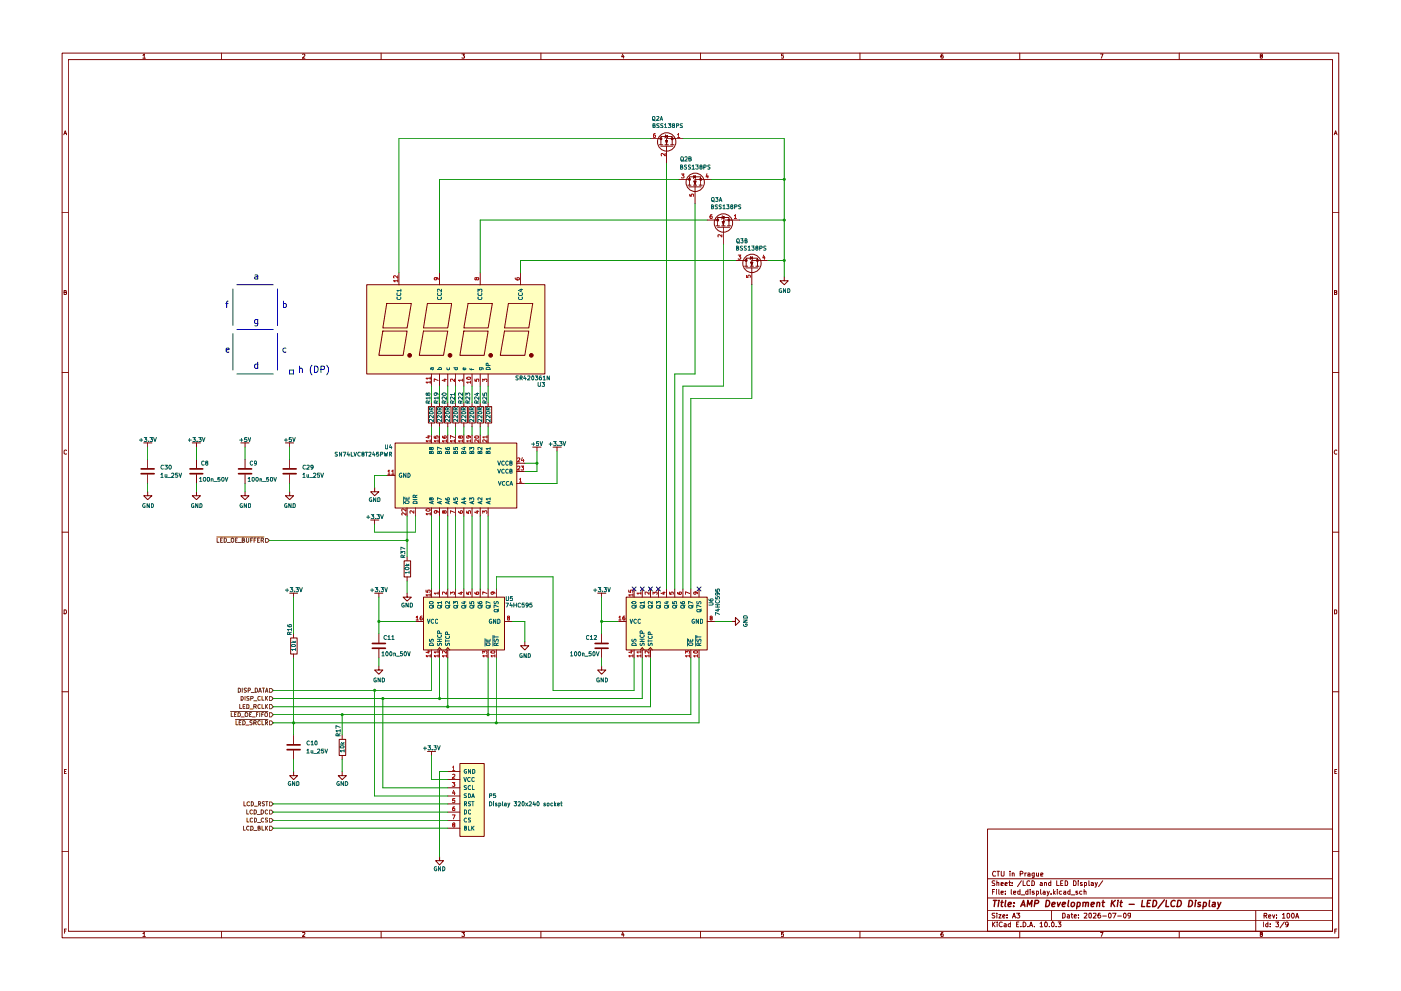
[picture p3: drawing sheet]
<svg xmlns="http://www.w3.org/2000/svg" width="420mm" height="297mm" viewBox="0 0 420 297" stroke-linecap="round" stroke-linejoin="round" font-family="sans-serif">
<g fill="none" stroke="#7d0000" stroke-width=".3">
<path d="M18.6 15.9h382.9v265.2h-382.9zM20.5 17.9h379.1v261.2h-379.1zM42.8 16.6l.5-.4v1.2M42.8 17.4h.8M66.5 15.9v2M90.8 16.3l.4-.1 .2 .4-.7 .8h.7M114.3 15.9v2M138.5 16.2h.8l-.4 .5 .4 .1v.6h-.8M162.2 15.9v2M186.8 16.2l-.4 .8h.8M187 16.6v.8M210.1 15.9v2"/>
<path d="M234.9 16.2h-.5v.6l.4-.1 .2 .2-.1 .5h-.5M257.9 15.9v2M282.8 16.2l-.4 .1-.2 .9 .2 .2h.5v-.6l-.5-.1-.2 .2M305.8 15.9v2M330 16.2h.8l-.5 1.2M353.7 15.9v2M378.1 16.8l-.1-.5h.5v.4l-.5 .1 .1 .6 .5-.2-.2-.4M19.1 40.4l.5-1.2 .4 1.2M19.3 40h.6M400.1 40.4l.5-1.2 .4 1.2M400.2 40h.6M18.6 63.8h1.9"/>
<path d="M399.6 63.8h1.9M19.2 87.6l.6-.1v-.4l-.6-.1v1.3h.5l.3-.4-.4-.3M400.2 87.6l.6-.1v-.4l-.6-.1v1.3h.5l.2-.6-.3-.1M18.6 111.7h1.9M399.6 111.7h1.9M20 135l-.4-.1-.4 .3v.7l.4 .2h.4M400.9 135a.58 .58 0 0 0-.8 .5 .58 .58 0 0 0 .8 .6M18.6 159.5h1.9M399.6 159.5h1.9M19.2 182.8h.5l.2 .2 .1 .5-.3 .5h-.5zM400.2 182.8h.5l.2 .2-.2 1h-.5zM18.6 207.3h1.9"/>
<path d="M399.6 207.3h1.9M19.3 231.2h.4M19.9 230.6h-.6v1.3h.6M400.3 231.2h.4M400.9 230.6h-.6v1.3h.6M18.6 255.3h1.9M296.2 248.5h103.4v30.6h-103.4zM399.6 255.3h1.9M19.3 279.1h.4M19.9 278.5h-.6v1.2M42.8 279.8l.5-.3v1.2M66.5 279.1v2"/>
<path d="M90.8 279.6l.6-.1v.3l-.7 .9h.7M114.3 279.1v2M138.5 279.5h.8l-.4 .4 .4 .2v.5h-.8M162.2 279.1v2M186.8 279.4l-.4 .8h.8M187 279.8v.9M210.1 279.1v2M234.9 279.5h-.5v.5a.45 .45 0 0 1 .5 .1 .45 .45 0 0 1 0 .6l-.5-.1M257.9 279.1v2M282.8 279.5l-.4 .1-.2 .8 .1 .3 .6-.1-.2-.7-.5 .3M296.2 275.8h103.4M296.2 273h103.4"/>
<path d="M296.2 269.2h103.4M296.2 263.4h103.4M297.6 276.4v1.4M297.6 267.3h.5M297.8 277l.6 .8M298.3 266.6h-.7v1.5M298.4 273.7l-.8 .1-.1 .4 .7 .3 .2 .3-.3 .4-.6-.1M298.4 264.1l-.8 .1v.4l.5 .2 .3 .4-.2 .2h-.7M298.4 276.4l-.8 .8M298.6 261.3l-.1-.1a.76 .76 0 0 0-.8 .5 .76 .76 0 0 0 .2 .9l.7-.1M298.8 266.6v.2M298.8 267.1v1"/>
<path d="M299 273.7v.1M299 264.7l.6-.1v.8M299 264v1.4M299 274.2v1M299 261.2h.8M299 276.4v.1M299 276.9v.9M299.3 261.2v1.4M299.6 274.2h.6l-.6 1h.6M299.6 266.6v1.4l.1 .1M300.2 267.5h.7l-.1-.4h-.6v.9h.6M300.2 265l.7-.2-.1-.2h-.6v.8h.6"/>
<path d="M300.3 261.2l.1 1.4h.5l.2-.3v-1.1M300.6 276.5l-.1-.1a.67 .67 0 0 0-.9 .7 .67 .67 0 0 0 1 .6M300.7 274.7l.7-.2-.2-.3h-.4l-.1 .7 .3 .3 .3-.1M301.2 276.9l.6 .1v.8M301.4 265l.7-.2-.2-.3-.4 .1-.1 .7 .6 .1M301.5 267.9v.2M301.5 267.1v.2M301.8 277.2l-.7 .3 .2 .3 .5-.1M302 275v.2M302 274.2v.2M302.5 264.5h.6M302.8 264v1.4h.3"/>
<path d="M302.9 261.2v.1M302.9 261.7v.9M303.1 276.9h-.4l-.4 .2 .1 .6h.7M303.1 276.4v1.4M303.3 266.6l.1 1.5M303.5 265.3v.1M303.5 264.6v.2M303.6 261.8l.5-.1 .1 .9M303.6 261.7v.9M303.6 275.2l.5-1.5 .4 1.5M303.8 274.7h.7M304 267.5h.6l-.1-.4-.5 .2v.6l.5 .1"/>
<path d="M304.9 273.7h.9l-.5 .5 .5 .3-.1 .5-.1 .2-.7-.2M304.9 277h.4M305.6 276.4h-.7v1.4h.7M305.8 279.1v2M305.9 267.1l-.7 .1v.7l.7 .1M305.9 266.6v1.5M305.9 261.9h.7l.1-.6-.8-.1v1.4M306.2 277.7v.1M306.2 268.2h1.1M306.3 264l-1.2 1.8M306.8 276.4a.73 .73 0 0 1 .9 .7 .73 .73 0 0 1-.9 .7zM306.8 264v1.4h.7"/>
<path d="M307.4 261.7v.9M307.8 261.7l-.4 .2M308.2 261.7h.5l.2 .2v.7h-.7v-.4l.7-.2M308.3 277.7v.1M308.3 267.1h-.6l-.1 .3 .1 .6h.6M308.3 266.6v1.5M308.8 277.8l.4-1.4 .5 1.4M308.8 264.2a.67 .67 0 0 0-.9 .2 .67 .67 0 0 0 .1 .9h.8M308.9 277.4h.6M308.9 266.6v.2M308.9 267.1v1M309.5 264l.5 .1 .2 .3v.7l-.2 .3h-.5z"/>
<path d="M310.1 267.1h-.5l-.1 .3 .6 .2 .1 .3-.7 .1M310.2 261.7v1.1l-.3 .3-.3-.1M310.2 261.7h-.4l-.3 .2 .1 .6 .6 .1M310.2 277.7v.1M310.8 268l.4 .1 .3-.3-.2-.7h-.5v1.5M310.9 261.7v.9l.5-.1M311.4 261.7v.9M311.9 276.8l.4-.4v1.4M311.9 277.8h.8M312 264.6l.3-.1 .3 .3v.6h-.6l-.1-.3 .7-.3M312.1 266.6v1.3l.2 .2M312.1 262.2l.7-.2-.1-.3h-.6v.9h.6"/>
<path d="M312.8 267.1h.6v1M313.3 264.7l.5-.1 .1 .8M313.3 264.5v.9M313.4 276.5v-.1a.69 .69 0 0 1 .7 .5 .69 .69 0 0 1-.2 .8l-.1 .1a.78 .78 0 0 1-.4-1.3zM313.4 267.5l-.6 .2 .2 .4 .4-.1M314 267.1l.4 1M314.7 277.7v.1M314.7 267.1l-.7 1.5M315.1 264v1.4h-.5l-.1-.6 .3-.3 .3 .1M315.2 267.9v.2M315.4 273v2.8M315.6 276.4a.68 .68 0 0 1 .7 .7 .68 .68 0 0 1-.8 .6l-.2-.8z"/>
<path d="M315.9 266.6v1.5M316.1 267.5l.4 .6M316.5 267.1l-.6 .5M316.7 277.7v.1M316.9 264v1.4h.8M317.1 266.6v.2M317.1 267.1v1M317.3 276.4h.9l-.5 .5 .4 .1v.7h-.8M318.1 264.8h.5M318.3 267.1h-.5l-.1 .3 .1 .6h.5M318.7 273.7h.5l.2 .4v.7l-.4 .4h-.3zM318.8 264h-.7v1.4h.7"/>
<path d="M319 267.1h.5l.1 1M319.4 264a.83 .83 0 0 1 .8 .5 .83 .83 0 0 1-.2 .9h-.6zM319.6 267.5l-.7 .2 .2 .4 .5-.1M320.1 274.2h.5l.1 1M320.7 274.5l-.5 .1-.2 .2 .2 .4 .5-.1M320.9 267.1h-.5l-.2 .3 .3 .7 .4-.1M320.9 266.6v1.5M321.2 274.2h.5M321.2 268.2h1.1M321.4 273.7v1.2l.3 .3M321.9 264a.83 .83 0 0 1 .8 .5 .83 .83 0 0 1-.2 .9h-.6zM322.2 274.7l.6-.2-.1-.3h-.5v.7l.1 .3 .4-.1"/>
<path d="M323.2 267.1h-.5v.4l.5 .1 .1 .3-.6 .1M323.3 264v.2M323.3 264.5v.9M323.4 275v.2M323.4 274.2v.2M324.4 267.1h-.5l-.1 .3 .2 .7 .4-.1M324.5 264.6h-.5v.3l.6 .3-.1 .2h-.5M325.1 273.8l.7-.1 .2 .3-.9 1.2h.9M325.1 267.2l.5-.1 .1 1M325.1 266.6v1.5M325.2 264.6l.4-.1 .3 .3-.1 .6h-.6M325.2 264.5v1.4"/>
<path d="M326.6 264v1.4h.1M326.6 273.8l.1-.1a.77 .77 0 0 1 .7 .6 .77 .77 0 0 1-.2 .8l-.3 .1-.3-.4zM327.2 264.6l.5-.1 .2 .3v.6h-.7v-.4l.7-.2M327.9 273.8l.7-.1 .1 .6-.9 .9h.9M328.4 264.5l.4 .9M329.1 264.5l-.4 1.3-.3 .1M329.9 273.7l-.5 .1-.1 1 .2 .4 .5-.2-.1-.7-.4-.1-.2 .3M330 279.5h.8l-.5 1.2M330.7 274.6h1.1M330.7 264l-1.3 1.8M332.6 273.7a.68 .68 0 0 1 .7 .7 .68 .68 0 0 1-.7 .7l-.2-.5zM333.7 273.7h1l-.7 1.5"/>
<path d="M335.2 274.6h1.1M337.1 273.8v-.1a.77 .77 0 0 1 .7 .6 .77 .77 0 0 1-.2 .8 .72 .72 0 0 1-.7-.5 .72 .72 0 0 1 .2-.8zM339.1 274.3l-.3 .3-.5-.1v-.7l.7-.1 .1 .3-.2 1-.5 .2M353.7 279.1v2M376.6 273v6.1M378.1 280l-.1-.4 .5-.1v.4l-.5 .2v.5l.5 .1 .1-.5-.2-.2M379 276.4v1.4M379.1 274.4h.7l.1-.5-.8-.1v1.4M379.4 274.4l.5 .8M380.2 276.9h-.4l-.2 .2v.6h.6M380.2 276.4v1.4M380.4 274.7l.7-.2-.1-.3-.5 .1-.1 .7 .3 .2 .3-.1"/>
<path d="M380.9 277.7v.1M380.9 276.9v.1M381.6 274.2l.4 1 .3-1M382.6 276.4h.9l-.5 .5 .5 .3-.1 .5h-.8M382.8 275v.2M382.8 274.3v.1M384.6 274.1l.4-.3v1.4M384.6 275.2h.8M385.1 276.4l-1.2 1.7M386 273.9l.1-.1a.68 .68 0 0 1 .7 .6 .68 .68 0 0 1-.7 .7zM386.3 277l-.2 .3-.4-.1-.1-.7 .5-.1 .2 .3-.1 1-.5 .1M387.5 273.8a.68 .68 0 0 1 .7 .6 .68 .68 0 0 1-.7 .7l-.2-.5z"/>
<path d="M388.6 275.2l.4-1.4 .5 1.4M388.7 274.8h.6M400.3 279.1h.4M400.9 278.5h-.6v1.2M42.8 280.7h.8"/>
</g>
<g fill="none" stroke="#7d0000" stroke-width=".42">
<path d="M297.9 269.9h1.1M298.4 269.9l-.2 1.8M299.5 270.5l-.2 1.2M299.6 269.9v.1M300.2 270.5h.7M300.5 269.9l-.2 1.6 .4 .2M301.6 269.9l-.2 1.6 .2 .2M302.4 271.1l.9-.2-.1-.3-.5-.1-.3 .2-.1 .8 .3 .2h.5M304 271.6v.1M304.2 270.6v.1M306.1 271.7l.9-1.8 .4 1.8M306.4 271.2h.9"/>
<path d="M308.1 271.7l.1-1.8 .5 1.3 .8-1.3-.2 1.8M310.3 270.8l1-.1 .1-.7-1-.1-.2 1.8M313.8 269.9a.94 .94 0 0 1 1 .8 .94 .94 0 0 1-.7 1h-.5zM315.5 271.1l.9-.2v-.3l-.6-.1-.3 .2-.1 .8 .3 .2h.6M317.1 270.5l.3 1.2 .7-1.2M318.6 271.1l.9-.2v-.3l-.6-.1-.3 .2v1h.7M320.5 269.9l-.2 1.6 .2 .2M321.4 270.6l.3-.1 .5 .1-.1 1-.3 .1-.5-.1zM323.1 270.6h.8v.8l-.3 .3h-.6M323.1 270.5l-.2 1.9M324.8 270.6h.8l-.1 1.1M324.8 270.5l-.1 1.2"/>
<path d="M325.7 270.7l.2-.2 .5 .1-.1 1.1M327.3 271.1l.9-.2-.1-.3-.5-.1-.3 .2v1h.7M329.1 270.6h.6v1.1M329.1 270.5l-.2 1.2M330.5 270.5h.8M330.8 269.9l-.1 1.6 .4 .2M333.5 269.9l-.3 1.8M333.6 270.6l.7 1.1M334.5 269.9l-1.2 1M335.2 270.5l-.1 1.2M335.3 269.9v.1M335.9 270.5h.7"/>
<path d="M336.3 269.9l-.3 1.6 .4 .2M338.6 271.1h1.5M342.6 269.9l-.3 1.8h1M344 270.7h.7M345.1 269.9h-.9l-.2 1.8h.9M345.9 269.9a.94 .94 0 0 1 1 .8 .94 .94 0 0 1-.7 1h-.5zM349.2 269.7l-1.9 2.5M349.8 269.9l-.2 1.8h.9M352.4 270l-.3-.1a.95 .95 0 0 0-.9 .8 .95 .95 0 0 0 .6 1l.5-.1M353.3 269.9a.94 .94 0 0 1 1 .8 .94 .94 0 0 1-.8 1h-.5zM356.7 269.9a.94 .94 0 0 1 1 .8 .94 .94 0 0 1-.8 1h-.5zM358.5 270.5l-.1 1.2"/>
<path d="M358.6 269.9l-.1 .1M360 270.6l-.4-.1-.3 .2 .1 .4 .6 .1v.3l-.3 .2h-.5M361 270.6h.7v.8l-.4 .3h-.5M361 270.5l-.3 1.9M362.8 269.9l-.2 1.6 .2 .2M363.7 270.6h.7v1.1M364.4 270.9l-.9 .4 .2 .4h.7M365.2 270.5l.3 1.2M366.1 270.5l-1.1 1.9"/>
</g>
<g fill="#ffffbf">
<path d="M127 179h24.3v15.8h-24.3z"/>
<path d="M187.8 179h24.3v15.8h-24.3z"/>
<path d="M118.4 132.8h36.5v19.4h-36.5z"/>
<path d="M137.9 228.9h7.3v21.8h-7.3z"/>
<path d="M110 85.3h53.4v26.8h-53.4z"/>
</g>
<g fill="none" stroke="#7d0000" stroke-width=".3">
<path d="M43.1 132.8h2.5M44.3 132.8v1.2M44.3 137.7v2.6M57.7 132.8h2.4M58.9 132.8v1.2M58.9 137.7v2.6M72.2 132.8h2.5M73.5 132.8v1.2M73.5 137.7v2.6M85.6 132.8h2.5M86.9 132.8v1.2M86.9 137.7v2.6"/>
<path d="M118.5 132.8h36.5v19.5h-36.5zM128.5 121.9h1.9v4.9h-1.9zM129.4 120.6v1.2M129.4 126.7v1.2M129.4 130.4v2.4M130.9 121.9h2v4.9h-2zM131.8 120.6v1.2M131.8 126.7v1.2M131.8 130.4v2.4M133.3 121.9h2v4.9h-2zM134.3 120.6v1.2M134.3 126.7v1.2"/>
<path d="M134.3 130.4v2.4M135.8 121.9h1.9v4.9h-1.9zM136.7 120.6v1.2M136.7 126.7v1.2M136.7 130.4v2.4M138.2 121.9h2v4.9h-2zM139.1 120.6v1.2M139.1 126.7v1.2M139.1 130.4v2.4M140.6 121.9h1.9v4.9h-1.9zM141.6 120.6v1.2M141.6 126.7v1.2"/>
<path d="M141.6 130.4v2.4M143 121.9h2v4.9h-2zM144 120.6v1.2M144 126.7v1.2M144 130.4v2.4M145.5 121.9h1.9v4.9h-1.9zM146.4 120.6v1.2M146.4 126.7v1.2M146.4 130.4v2.4M154.9 138.9h2.5M159.8 134h2.4M161 134v1.2"/>
<path d="M165.9 134h2.4M167 134v1.2M44.3 147.4v1.2h1.3l-1.3 1.2-1.2-1.2h1.2M44.3 142.2v2.7M58.9 147.4v1.2h1.2l-1.2 1.2-1.2-1.2h1.2M58.9 142.2v2.7M73.5 142.2v2.7M86.9 147.4v1.2h1.2l-1.2 1.2-1.3-1.2h1.3M86.9 142.2v2.7M111.2 155.9h2.4M112.4 146.1v1.3h-1.2l1.2 1.2 1.2-1.2h-1.2M112.4 155.9v1.2"/>
<path d="M116 142.5h2.4M122.1 152.2v2.5M124.5 152.2v2.5M129.4 152.2v2.5M131.8 152.2v2.5M134.3 152.2v2.5M136.7 152.2v2.5M139.1 152.2v2.5M141.6 152.2v2.5M144 152.2v2.5M146.4 152.2v2.5M154.9 144.9h2.5"/>
<path d="M154.9 141.3h2.5M86.9 177.8h2.3M88.1 177.8v1.2M112.4 177.8h2.4M113.6 177.8v1.2M121.2 168.1h1.9v4.8h-1.9zM122.1 177.8v1.2h1.3l-1.3 1.2-1.2-1.2h1.2M122.1 166.8v1.3M122.1 172.9v1.3M127 179h24.3v15.8h-24.3zM129.4 176.5v2.5M131.8 176.5v2.5"/>
<path d="M134.3 176.5v2.5M136.7 176.5v2.5M139.1 176.5v2.5M141.6 176.5v2.5M144 176.5v2.5M146.4 176.5v2.5M148.8 176.5v2.5M179.2 177.8h2.5M180.4 177.8v1.2M187.8 179h24.3v15.8h-24.3zM190.2 176.5v2.5M192.6 176.5v2.5"/>
<path d="M195.1 176.5v2.5M197.4 176.5v2.5M199.9 176.5v2.5M202.4 176.5v2.5M204.8 176.5v2.5M207.2 176.5v2.5M209.6 176.5v2.5M87.2 191.2h1.9v4.8h-1.9zM88.1 189.9v1.3M88.1 196v1.2M113.6 199.6v1.2h1.2l-1.2 1.3-1.2-1.3h1.2M113.6 189.9v2.7"/>
<path d="M113.6 194.6v2.6M124.5 186.3h2.5M129.4 194.8v2.4M131.2 194.8l.6-.7 .6 .7M131.8 194.8v2.4M133.7 194.8l.6-.7 .6 .7M134.3 194.8v2.4M146.4 194.8v2.4M148.8 194.8v2.4M151.3 186.3h2.4M157.4 192.4v1.1h1.2l-1.2 1.3-1.3-1.3h1.3M180.4 199.6v1.2h1.3l-1.3 1.3-1.2-1.3h1.2"/>
<path d="M180.4 189.9v2.7M180.4 194.6v2.6M185.3 186.3h2.5M190.2 194.8v2.4M192 194.8l.6-.7 .6 .7M192.6 194.8v2.4M194.4 194.8l.7-.7 .6 .7M195.1 194.8v2.4M207.2 194.8v2.4M209.6 194.8v2.4M212.1 186.3h2.4M219.4 186.3h1.2v-1.2l1.2 1.2-1.2 1.2v-1.2"/>
</g>
<path d="M42.3 140.5h3.9M42.3 142h3.9M57 140.5h3.8M57 142h3.8M71.5 140.5h3.9M71.5 142h3.9M84.9 140.5h3.9M84.9 142h3.9M111.7 192.9h3.9M111.7 194.3h3.9M178.5 192.9h3.9M178.5 194.3h3.9" fill="none" stroke="#7d0000" stroke-width=".51"/>
<g fill="none" stroke="#a40000" stroke-width=".3">
<path d="M128.2 130.7h.8M128.6 130.6v.7l-.8-.2M129 132.2h-1.2l.3 .3M129 131.8v.7M130.2 130.7v.6h.6l-.2-.4 .3-.3 .5 .1-.1 .6M131.4 132.2h-1.2l.4 .3M131.4 131.8v.7M132.7 130.7v.4l.2 .2h.9v-.6h-.6l-.1 .4 .2 .2M133.9 132.2h-1.2l.3 .3M133.9 131.8v.7M136.3 132.2h-1.3l.5 .3M136.3 131.1l-1.3-.5v.8"/>
<path d="M136.3 131.8v.7M138 130.9l.3-.3 .5 .3-.2 .4h-.4l-.2-.6h-.4l.1 .6 .3-.2M138.8 132.2h-1.3l.3 .3M138.8 131.8v.7M140.5 130.6l.2 .5-.7 .2v-.4l.2-.3 .9 .2v.4M141.1 132.2h-1.1l.3 .3M141.1 131.8v.7M142.4 130.8l.1-.1a.59 .59 0 0 1 .6-.1 .59 .59 0 0 1 .4 .5l-.9 .2zM143.6 131.8v.8l-.7-.8-.5 .1 .1 .6M146 131.8v.8l-.7-.8-.5 .2 .1 .5M146 131h-1.2l.3 .3M146 130.6v.7"/>
<path d="M155.2 139.8h.7v.4l-.7 .7h.7M155.2 137.3h.7v.5l-.7 .6h.7M156.3 139.7h.8l-.5 .4 .5 .3-.1 .5-.7-.1M156.6 137.2l-.2 .9h.7M157 137.7v.7M116.3 141.2l.4-.3v1.3M116.3 142.2h.7M117.4 141.2l.5-.3v1.3M117.4 142.2h.8M121.8 153.7v.7l-1-.7-.3 .2 .1 .4M121.8 152.5v.7l-1-.7-.3 .2 .1 .5M124.1 153.1v.7l-.8-.7-.4 .2 .1 .5"/>
<path d="M127.8 152.8l.5-.3 .7 .3a.68 .68 0 0 1-.6 .5 .68 .68 0 0 1-.6-.5zM129 154h-1.2l.3 .3M129 153.7v.6M130.7 153.1l.2 .1a.42 .42 0 0 1 0 .5 .42 .42 0 0 1-.6 .1l-.1-.5 .3-.2 .8 .1 .1 .5M133.2 153.3l.2-.2 .4 .1v.6a.51 .51 0 0 1-.7-.6h-.4v.5l.2 .1 .3-.2M136.3 153.6l-1.3-.5v.7M137.5 153.2l.3 .6h.7l.3-.2-.3-.5-.5 .1 .2 .6M140 153.2v.6h.5l-.1-.5 .6-.2 .1 .7M142.7 153.2h.9M143.2 153.1v.7l-.9-.3M144.8 153.8v-.7l.5 .4 .1-.3 .4-.1 .2 .2-.1 .5M155.8 143.7l.3-.4v1.2"/>
<path d="M155.8 144.5h.7M127.8 176.9v.6h.6l-.1-.5 .6-.1 .1 .1-.1 .5M129 178.3h-1.2l.3 .4M129 178v.7M131.4 177.8h-1.2l.4 .3M131.4 177.5v.6M133.9 177.5v.6l-.7-.6h-.5l.1 .6M135 178.1v-.6l.6 .3v-.3h.5l.2 .1-.2 .5M137.9 177.5h.9M138.3 177.4v.7l-.9-.3M140 177.5v.6h.5l-.1-.5 .7-.1v.6M142.4 177.5l.1 .5 .8 .1 .3-.2-.1-.4h-.6l-.1 .4 .3 .2"/>
<path d="M146 177.9l-1.2-.5v.7M147.7 177.5h.2a.42 .42 0 0 1 0 .5 .42 .42 0 0 1-.6 .1v-.6h.9l.2 .1v.4M188.6 176.9v.6h.5v-.5l.6-.1 .1 .1-.1 .5M189.8 178.3h-1.2l.3 .4M189.8 178v.7M192.2 177.8h-1.2l.3 .3M192.2 177.5v.6M194.6 177.5v.6l-.6-.6h-.5v.6M195.8 178.1v-.6l.5 .3 .1-.3h.5l.2 .1-.2 .5M198.7 177.5h.8M199.1 177.4v.7l-.9-.3M200.7 177.5v.6h.6l-.1-.5 .6-.1v.6"/>
<path d="M203.2 177.5l.1 .5 .8 .1 .3-.2-.1-.4h-.6l-.1 .4 .3 .2M206.8 177.9l-1.2-.5v.7M208.5 177.5l.3 .4-.3 .2h-.4v-.6h.9l.2 .1v.4M124.8 185l.3-.3v1.1M124.8 185.8h.7M126.6 184.7h-.4l-.2 .5 .1 .6h.5v-.6l-.6 .1M128.2 195.2h.8M128.6 195v.7l-.8-.2M129 196.6h-1.2l.3 .3M129 196.3v.6M131.4 196.6h-1.2l.4 .3M131.4 195.4h-1.2l.4 .3"/>
<path d="M131.4 195.1v.6M131.4 196.3v.6M133.9 196.6h-1.2l.3 .3M133.9 195.1v.7l-.9-.7-.3 .1 .1 .5M133.9 196.3v.6M144.8 195.8v-.7l.5 .4v-.3h.7l-.1 .6M146 196.6h-1.2l.3 .3M146 196.3v.6M147.3 195.2h1l.1 .4-.9 .1-.3-.2zM148.4 196.6h-1.2l.4 .3M148.4 196.3v.6M152.4 185.2l-.3-.2 .1-.3h.6l-.1 .5-.5 .1v.5h.6v-.5l-.2-.1"/>
<path d="M185.6 185l.3-.3v1.1M185.6 185.8h.7M187.4 184.7h-.5l-.1 .5 .1 .6h.5v-.6l-.6 .1M189 195.2h.8M189.4 195v.7l-.8-.2M189.8 196.6h-1.2l.3 .3M189.8 196.3v.6M192.2 196.6h-1.2l.3 .3M192.2 195.4h-1.2l.3 .3M192.2 195.1v.6M192.2 196.3v.6M194.6 196.6h-1.1l.3 .3"/>
<path d="M194.6 195.1v.7l-.8-.7-.3 .1v.5M194.6 196.3v.6M205.6 195.8v-.7l.5 .4v-.3h.7l-.1 .6M206.8 196.6h-1.2l.3 .3M206.8 196.3v.6M208.1 195.2h1l.1 .4-.9 .1-.3-.2zM209.2 196.6h-1.2l.4 .3M209.2 196.3v.6M213.2 185.2l-.3-.2 .1-.3h.5v.5l-.6 .2 .1 .4h.5l.1-.4-.2-.2"/>
</g>
<g fill="none" stroke="#005b5b" stroke-width=".3">
<path d="M129.3 135.6l.2-.4 .5 .3v.5h-1.2v-.6h.5v.6M129.3 134.3l.1-.2 .6 .2-.1 .4-.4 .1-.4-.7-.3 .1v.5l.2 .1 .3-.3M131.7 135.6l.3-.4 .4 .3v.5h-1.3l.1-.6h.5v.6M132.4 134.5l-1.3-.5v.9M133.6 134.2l.1 .4 .9 .2 .2-.1-.1-.6-.7 .2 .3 .5M134.2 135.6l.3-.4 .3 .2v.6h-1.2l.1-.6h.4l.1 .6M136.1 134.1v.6l.5 .1v-.7h.6v.7M136.6 135.6l.2-.4 .4 .3v.5h-1.1v-.6h.5v.6M138.9 134.2h.8M139 135.6l.3-.4 .4 .3v.5h-1.3l.1-.6h.5v.6M139.3 134v.8l-.9-.3M140.9 134.9v-.8l.5 .4 .1-.4h.5v.8"/>
<path d="M141.5 135.6l.2-.4 .4 .2v.6h-1.2l.1-.6h.4l.1 .6M143.9 135.6l.2-.4 .3 .1 .1 .7h-1.2v-.6h.5l.1 .6M144.5 134.1v.8l-.7-.8-.5 .1 .1 .6M146.3 135.6l.3-.4 .4 .3v.5h-1.2v-.6h.5v.6M147 134.5h-1.2l.3 .3M147 134.1v.7M149.3 138.2l.4 1.2 .4-1.2M151.2 138.3h-.1a.64 .64 0 0 0-.6 .3 .64 .64 0 0 0 0 .7l.4 .1 .3-.1M152.4 138.3l-.3-.1a.65 .65 0 0 0-.5 .6 .65 .65 0 0 0 .5 .6l.3-.1M152.9 138.8h.4l.3-.4-.7-.2v1.2h.5l.2-.5-.3-.1M120.5 141.9l-.2-.1a.6 .6 0 0 0-.6 .7 .6 .6 0 0 0 .8 .5v-.4h-.2M121.1 148.9v2.1"/>
<path d="M121.4 149v.6h1.3v-.6M121.5 150.3l.8-.2 .3 .2 .1 .3-.2 .3-.7 .1-.3-.2zM121.8 141.8v1.3l-.8-1.3v1.3M122 149.2v.4M122.3 141.8a.64 .64 0 0 1 .7 .7 .64 .64 0 0 1-.7 .6zM123.9 149.7h1.2M124 150.3h.9l.2 .6h-1.2zM124.5 149.1v-.5l-.5-.2-.1 .7h1.2M125.1 148.4l-.6 .4M129.3 149.4l.2-.2 .5 .2-.2 .5h-.4l-.1-.5-.4-.2-.1 .6 .5-.1M129.6 150.4v.6M130 150.3l-1.2 .3 1.2 .4"/>
<path d="M132 150.4v.6M132.4 150.3l-1.3 .3 1.3 .4M132.4 149.7l-1.3-.5v.7M133.6 149.4l.3 .5h.8l-.1-.7-.6 .2 .3 .5M134.5 150.4v.6M134.8 150.3l-1.2 .3 1.2 .4M136.1 149.3v.6h.5l-.1-.5 .2-.2 .5 .1v.6M136.9 150.4v.6M137.2 150.3l-1.1 .3 1.1 .4M138.9 149.4h.8M139.3 149.2v.7l-.9-.3M139.4 150.4v.6"/>
<path d="M139.7 150.3l-1.3 .3 1.3 .4M140.9 149.9v-.7l.5 .4 .2-.4h.3l.1 .7M141.7 150.4v.6M142.1 150.3l-1.2 .3 1.2 .4M144.2 150.4v.6M144.5 150.3l-1.2 .3 1.2 .4M144.5 149.2v.7l-.8-.7-.4 .2 .1 .5M146.6 150.4v.6M147 150.3l-1.2 .3 1.2 .4M147 149.5h-1.2l.3 .4M147 149.2v.7M149.3 140.6l.4 1.2 .4-1.2"/>
<path d="M149.4 144.3l.5 1.2 .4-1.2M151.2 140.7l-.2-.1a.67 .67 0 0 0-.5 .5 .67 .67 0 0 0 .2 .7l.5-.1M151.4 144.4h-.1a.6 .6 0 0 0-.7 .3 .6 .6 0 0 0 .3 .8l.5-.1M152.4 140.7a.61 .61 0 0 0-.8 .3 .61 .61 0 0 0 .3 .8l.5-.1M152.6 144.4l-.3-.1a.67 .67 0 0 0-.5 .5 .67 .67 0 0 0 .3 .7l.5-.1M152.9 145.5l.4-1.2 .5 1.2M152.9 141.2l.6-.1v-.4l-.6-.1v1.2h.6l.1-.5-.3-.1M153.1 145.1h.5M128.2 185.6l.3 1.3 .4-1.3M128.8 193a.66 .66 0 0 1 .8-.3 .66 .66 0 0 1 .4 .8h-1.2zM128.8 191.6l.1 .7 .4-.1 .2-.6h.3l.1 .7M128.8 181.6a.86 .86 0 0 1 1.2 .1l-.2 .5-.7 .1-.3-.2z"/>
<path d="M128.8 180.4a.75 .75 0 0 1 1.2 .3l-.8 .3-.4-.2zM130 181.4l-.4 .6M130 185.8l-.2-.2a.65 .65 0 0 0-.5 .6 .65 .65 0 0 0 .5 .7l.2-.2M131.1 181.7l.9-.3 .4 .3v.2l-.2 .3-.6 .1-.4-.2zM131.1 192.3h1.3M131.1 191.6h1.3M131.2 192.8l.1 .7h.4l.3-.7 .3 .1v.6M131.2 185.8l-.3-.2-.3 .3v.8l.3 .2 .3-.2M131.3 190.3l-.2 .2a.64 .64 0 0 0 .7 .6 .64 .64 0 0 0 .6-.6l-.2-.2M131.7 191.6v.7M131.8 189.8v-.5l-.4-.2-.3 .2v.5h1.3M132.4 180.6h-1.3l.4 .4"/>
<path d="M132.4 180.3v.7M132.5 181.4l-.4 .6M133.6 191.8v.6M133.6 192.1h1.2M133.7 192.8v.7h.3l.5-.7 .3 .1v.6M133.7 190.7a.61 .61 0 0 0 .3 .7 .61 .61 0 0 0 .8-.2l-.1-.5M134.2 190.2v-.6l-.5-.1-.1 .7h1.2M134.8 180.3v.7l-.9-.7-.3 .2 .1 .5M135 181.4l-.5 .6M136.1 181.6a.86 .86 0 0 1 1.1 .1l-.1 .5-.7 .1-.3-.2zM136.1 181v-.7l.4 .4 .2-.4h.5v.7M137.3 181.4l-.3 .6"/>
<path d="M138.4 181.7l.9-.3 .4 .3v.2l-.2 .3-.6 .1-.4-.2zM138.9 180.4h.8M139.3 180.3v.7l-.9-.3M139.8 181.4l-.4 .6M140.9 180.3v.6l.6 .1-.1-.6 .5-.1 .1 .7M142.2 181.4l-.4 .6M143.3 181.6l.8-.2 .4 .3v.2l-.1 .3-.6 .1-.5-.2zM143.3 180.4v.4l.3 .1 .7 .1 .2-.2-.1-.5h-.4l-.2 .2 .2 .5M144.7 181.4l-.4 .6M145.5 191.4v2.2M145.8 181.6a.86 .86 0 0 1 1.2 .1l-.2 .5-.7 .1-.3-.2zM145.8 192.9l1-.2 .2 .5-.2 .3h-.8z"/>
<path d="M145.8 191.6v.6h1.2v-.6M146.3 191.8v.4M147 180.8l-1.2-.5v.7M147.1 181.4l-.5 .6M147.4 185.7a.64 .64 0 0 0-.6 .3 .64 .64 0 0 0 0 .7l.6 .1 .1-.4h-.3M147.8 190.5v3.1M148.2 190.5v.8M148.2 190.9h1.2M148.3 180.3l-.1 .5 .2 .2 .6-.7 .4 .2v.5M148.3 191.6l-.1 .4 .2 .3 .3-.1 .2-.6h.4l.1 .7M148.3 182.6h1l.1 .5-.1 .3h-1l-.1-.3zM148.7 185.6v1.3l-.7-1.3v1.3"/>
<path d="M148.8 193.5v-.5l-.4-.3-.2 .3v.5h1.2M149.3 185.6l.5 .1 .1 .2v.6l-.3 .4h-.3zM149.4 181.9l-1.2-.5v.8M149.4 192.7l-.6 .4M149.5 182.5l-.4 .7M189 185.6l.3 1.3 .4-1.3M189.5 181.7l.8-.3 .5 .3v.2l-.2 .3-.7 .1-.3-.2zM189.6 193a.66 .66 0 0 1 .8-.3 .66 .66 0 0 1 .4 .8h-1.3zM189.6 191.6l-.1 .4 .2 .3 .4-.1 .1-.6h.4l.1 .7M189.6 180.4a.75 .75 0 0 1 1.2 .3l-.8 .3-.5-.3zM190.8 181.4l-.4 .6M190.8 185.8l-.2-.2a.65 .65 0 0 0-.5 .6 .65 .65 0 0 0 .5 .7l.2-.2"/>
<path d="M191.9 192.3h1.3M191.9 191.6h1.3M192 192.8l.1 .7h.3l.4-.7 .4 .2-.1 .5M192 185.8l-.3-.2-.4 .3 .1 .8 .3 .2 .3-.2M192.1 190.3l-.2 .2a.64 .64 0 0 0 .7 .6 .64 .64 0 0 0 .6-.6l-.2-.2M192.5 191.6v.7M192.6 189.8v-.5l-.4-.2-.3 .2v.5h1.3M193.2 180.6h-1.3l.4 .4M193.2 180.3v.7M193.3 181.4l-.4 .6M194.4 181.7l.4-.3 .8 .2a.6 .6 0 0 1-.6 .7 .6 .6 0 0 1-.6-.6zM194.4 192.1h1.2"/>
<path d="M194.4 191.8v.6M194.5 192.8v.7h.3l.4-.7 .4 .1v.6M194.5 190.7a.61 .61 0 0 0 .3 .7 .61 .61 0 0 0 .8-.2l-.1-.5M195 190.2v-.6l-.5-.1-.1 .7h1.2M195.6 180.3v.7l-.9-.7-.3 .2 .1 .5M195.7 181.4l-.4 .6M196.8 181.6a.86 .86 0 0 1 1.2 .1l-.1 .5-.7 .1-.4-.2zM196.8 181v-.7l.5 .4 .2-.4h.5v.7M198.1 181.4l-.3 .6M199.2 181.7l.9-.3 .4 .3v.2l-.2 .3-.7 .1-.3-.2zM199.6 180.4h.9M200.1 180.3v.7l-.9-.3"/>
<path d="M200.6 181.4l-.4 .6M201.7 180.3v.6l.6 .1-.2-.5 .6-.2 .1 .7M203 181.4l-.4 .6M204.1 181.6l.8-.2 .4 .3v.2l-.2 .3-.5 .1-.5-.2zM204.1 180.4v.4l.3 .1 .7 .1 .2-.2-.1-.5h-.4l-.2 .2 .2 .5M205.4 181.4l-.3 .6M206.2 191.4v2.2M206.5 181.7l.1-.1a.86 .86 0 0 1 1.2 .1l-.2 .5a.79 .79 0 0 1-1.1-.3zM206.5 193l.3-.3h.8l.2 .5-.2 .3h-.8zM206.5 191.6v.6h1.3v-.6M207.1 191.8v.4M207.8 180.8l-1.3-.5v.7"/>
<path d="M207.9 181.4l-.5 .6M208.2 185.7a.64 .64 0 0 0-.6 .3 .64 .64 0 0 0 0 .7l.6 .1 .1-.4h-.3M208.6 190.5v3.1M209 190.9h1.2M209 190.5v.8M209 180.3v.5l.2 .2 .8-.7 .2 .2-.1 .5M209 191.6v.4l.2 .3 .3-.1 .2-.6h.4v.7M209.1 182.6h.9l.2 .5-.2 .3h-.9l-.1-.3zM209.5 185.6v1.3l-.7-1.3v1.3M209.6 193.5v-.5l-.4-.3-.2 .3v.5h1.2M210.1 185.6l.5 .1 .1 .2v.6l-.3 .4h-.3zM210.2 181.9l-1.2-.5v.8"/>
<path d="M210.2 192.7l-.6 .4M210.3 182.5l-.4 .7"/>
<circle cx="134.2" cy="181.9" r=".57"/>
<circle cx="141.5" cy="181.9" r=".57"/>
<circle cx="192.6" cy="181.9" r=".61"/>
<circle cx="202.3" cy="181.9" r=".57"/>
</g>
<path d="M79.6 161.4h.6l.6 .6-.6 .6h-.6z" fill="#fff"/>
<g fill="none" stroke="#694d00" stroke-width=".3">
<path d="M65 161h14.2M65.1 161.3v1.3h.6M66.1 161.9h.4M66.7 161.3h-.6v1.3h.6M67.2 161.3l.5 .1 .2 .2v.6l-.3 .4h-.4zM68.2 162.6h.9M69.3 161.5l.3-.2 .5 .2v.8l-.3 .3-.5-.3zM70.6 161.9h.4M71.2 161.3h-.6v1.3h.6M71.5 162.6h.9M72.6 161.9l.6-.1v-.4l-.6-.1v1.3h.6l.2-.5-.3-.2M73.9 161.3l.2 1.3 .5-.3v-1"/>
<path d="M75.2 161.9h.4M75.8 161.3h-.6v1.3M76.2 161.9h.4M76.8 161.3h-.6v1.3M77.2 161.9h.4M77.8 161.3h-.6v1.3h.6M78.3 162h.5l.3-.5-.3-.2h-.5v1.3M78.7 162l.4 .6M79.6 161.4h.6l.6 .6-.6 .6h-.6z"/>
</g>
<path d="M73.5 147.4v1.2h1.2l-1.2 1.2-1.3-1.2h1.3M134.3 231.2h3.6M134.3 233.7h3.6M134.3 236.1h3.6M134.3 238.6h3.6M137.9 228.9h7.3v21.8h-7.3zM131.8 256.8v1.2h1.2l-1.2 1.2-1.2-1.2h1.2M134.3 241h3.6M134.3 243.4h3.6M134.3 245.9h3.6M134.3 248.2h3.6" fill="none" stroke="#7d0000" stroke-width=".3"/>
<path d="M135.6 234.5h.8l-.3 .4 .3 .2v.5h-.8M135.7 230l.4-.4v1.3M135.7 232.2h.7v.4l-.8 .7h.8M135.7 230.9h.7M136.1 236.9l-.4 .8h.8M136.3 237.3v.9M136.4 239.4h-.6l-.1 .5h.6l.1 .6-.2 .1-.5-.1M135.6 244.3h.9l-.5 1.1M136 247.2l-.3-.3 .5-.3 .2 .5-.7 .3 .3 .5 .4-.2-.2-.5M136.3 241.8l-.4 .1-.2 .9 .7 .1-.2-.7-.5 .3" fill="none" stroke="#a40000" stroke-width=".3"/>
<g fill="none" stroke="#005b5b" stroke-width=".3">
<path d="M139.1 233l.4 1.3 .4-1.3M139.9 230.6h-.5a.61 .61 0 0 0-.2 .8 .61 .61 0 0 0 .8 .3v-.4h-.3M139.9 235.5h-.5l-.2 .2 .7 .5v.4h-.7M139.9 237.9l-.7 .2 .2 .4 .5 .2v.3h-.7M140.5 237.9h.4a.66 .66 0 0 1 .2 .8 .66 .66 0 0 1-.6 .4zM141 233.2l-.2-.2a.64 .64 0 0 0-.6 .6 .64 .64 0 0 0 .6 .7l.2-.2M141.1 230.6v1.2l-.6-1.2v1.2M141.1 235.5h-.2a.67 .67 0 0 0-.5 .5 .67 .67 0 0 0 .2 .6h.5M141.5 239.1l.4-1.2 .3 1.2M141.6 238.8h.6M141.6 235.5v1.1h.6M141.7 230.6h.5l.2 .3v.7l-.3 .2h-.4z"/>
<path d="M142.2 233.2v-.1a.64 .64 0 0 0-.7 .3 .64 .64 0 0 0 .1 .7l.3 .2 .3-.2M139.3 241l.6-.1v-.5l-.6-.1v1.3M139.3 242.7a.64 .64 0 0 1 .7 .7 .64 .64 0 0 1-.7 .6zM139.3 248.2h.5l.1-.5-.6-.1v1.2h.6l.1-.4-.3-.2M139.5 241l.5 .6M140 245.3a.61 .61 0 0 0-.8 .3 .61 .61 0 0 0 .2 .8l.6-.1M140.5 247.6v1.2h.6M141.1 240.4l-.6 .1v.3l.6 .4-.2 .4-.4-.1M141.1 242.9l-.3-.2-.3 .4 .1 .8 .5-.1M141.1 245.3h-.6v.3l.6 .4-.1 .4h-.5M141.5 240.3h.7M141.5 247.6v1.2"/>
<path d="M141.6 248.2l.6 .6M141.8 240.3v1.3M142.2 247.6l-.7 .7"/>
</g>
<path d="M80.8 213.6h.6l.6 .6-.6 .7h-.6z" fill="#fff"/>
<g fill="none" stroke="#694d00" stroke-width=".3">
<path d="M69.2 213.3h11.1M69.3 213.6v1.2h.6M70.3 214.1h.4M70.9 213.6h-.6v1.2h.6M71.4 213.6h.5a.66 .66 0 0 1 .2 .8 .66 .66 0 0 1-.7 .4zM72.3 214.9h.9M73.7 213.6h.4l.2 .4v.6l-.6 .2a.86 .86 0 0 1 0-1.2zM74.8 214.1h.4M75.4 213.6h-.6v1.2h.6M75.6 214.9h.9M76.9 214.1h.3M77.4 213.6h-.5v1.2"/>
<path d="M77.9 213.6v1.2M78.5 214.1h.4M79.1 213.6h-.6v1.2M80.8 213.6h.6l.6 .6-.6 .7h-.6z"/>
<circle cx="79.8" cy="214.2" r=".57"/>
</g>
<path d="M80.8 208.8h.6l.6 .6-.6 .6h-.6z" fill="#fff"/>
<path d="M72.3 208.7a.66 .66 0 0 1 .7 .4 .66 .66 0 0 1-.3 .8h-.4zM73.5 208.7v1.2M74.7 208.8l-.4-.1-.3 .3 .1 .2 .6 .3v.3l-.7 .1M75.2 209.4h.5l.2-.3v-.3l-.7-.1v1.2M76.1 210.1h.9M78.1 208.8h-.1a.6 .6 0 0 0-.7 .4 .6 .6 0 0 0 .3 .7l.5-.1M78.6 208.7v1.2h.6M79.6 208.7v1.2M79.8 209.2l.5 .7M80.3 208.7l-.7 .7M80.8 208.8h.6l.6 .6-.6 .6h-.6z" fill="none" stroke="#694d00" stroke-width=".3"/>
<path d="M80.8 211.2h.6l.6 .6-.6 .6h-.6z" fill="#fff"/>
<g fill="none" stroke="#694d00" stroke-width=".3">
<path d="M71.9 211.2v1.1h.6M72.9 211.8h.4M73.5 211.2h-.6v1.1h.6M74 211.2l.7 .2-.2 .9h-.5zM74.9 212.5h1M76.1 211.8h.6l.1-.6h-.7v1.1M76.5 211.8l.4 .5M78.1 211.2h-.3a.67 .67 0 0 0-.5 .5 .67 .67 0 0 0 .3 .6h.5M78.6 211.2v1.1h.6M79.6 211.2v1.1M79.8 211.7l.5 .6M80.3 211.2l-.7 .6"/>
<path d="M80.8 211.2h.6l.6 .6-.6 .6h-.6z"/>
</g>
<path d="M80.8 206.3h.6l.6 .6-.6 .6h-.6z" fill="#fff"/>
<g fill="none" stroke="#694d00" stroke-width=".3">
<path d="M71.5 206.2l.6 .4v.6l-.4 .3h-.2zM72.6 206.2v1.3M73.9 206.3l-.7 .1v.4l.7 .4-.2 .3-.5-.1M74.4 206.9l.6-.1v-.5l-.6-.1v1.3M75.4 207.6h.9M76.5 206.2l.5 .1 .2 .3v.6l-.3 .3h-.4zM77.6 207.5l.4-1.3 .4 1.3M77.7 207.2h.6M78.7 206.2h.6M79 206.2v1.3M79.6 207.5l.4-1.3 .3 1.3M79.7 207.2h.6"/>
<path d="M80.8 206.3h.6l.6 .6-.6 .6h-.6z"/>
</g>
<path d="M80.8 216.1h.6l.6 .6-.6 .6h-.6z" fill="#fff"/>
<g fill="none" stroke="#694d00" stroke-width=".3">
<path d="M70.6 215.6h9.7M70.8 216v1.3h.6M71.7 216.6h.4M72.3 216h-.6v1.3h.6M72.8 216a.65 .65 0 0 1 .8 .6 .65 .65 0 0 1-.8 .7zM73.7 217.3h1M75.6 216.1l-.4-.1-.3 .2 .1 .3 .6 .2v.4l-.7 .1M76.1 216.7h.5l.3-.5-.3-.2h-.5v1.3M76.5 216.7l.4 .6M78.1 216.2l-.1-.1a.64 .64 0 0 0-.7 .3 .64 .64 0 0 0 .1 .7l.3 .2 .4-.2M78.6 216v1.3h.6M79.6 216.7l.6-.1v-.5l-.6-.1v1.3"/>
<path d="M79.8 216.7l.5 .6M80.8 216.1h.6l.6 .6-.6 .6h-.6z"/>
</g>
<path d="M80.8 240.4h.6l.6 .6-.6 .6h-.6z" fill="#fff"/>
<path d="M73.2 240.3v1.3h.5M74.8 240.5l-.3-.2-.4 .3 .1 .8 .3 .2 .3-.2M75.4 240.3a.64 .64 0 0 1 .6 .6 .64 .64 0 0 1-.6 .7zM76.3 241.6h.9M77.5 241l.6-.1-.1-.6h-.5v1.3M77.8 241l.3 .6M79.3 240.4l-.6 .1v.3l.6 .4-.2 .4-.4-.1M79.7 240.3h.6M80 240.3v1.3M80.8 240.4h.6l.6 .6-.6 .6h-.6z" fill="none" stroke="#694d00" stroke-width=".3"/>
<path d="M80.8 245.3h.6l.6 .6-.6 .6h-.6z" fill="#fff"/>
<path d="M74.1 245.2v1.2h.6M75.8 245.3l-.4-.1-.4 .2 .2 1 .6-.1M76.3 245.2a.66 .66 0 0 1 .6 .4 .66 .66 0 0 1-.2 .8h-.4zM77.2 246.5h.9M79.1 245.3a.61 .61 0 0 0-.8 .3 .61 .61 0 0 0 .3 .8l.5-.1M80.3 245.3h-.7v.3l.7 .4-.1 .4h-.6M80.8 245.3h.6l.6 .6-.6 .6h-.6z" fill="none" stroke="#694d00" stroke-width=".3"/>
<path d="M80.8 247.6h.6l.6 .6-.6 .7h-.6z" fill="#fff"/>
<path d="M73 247.6v1.2h.6M74.7 247.7l-.5-.1a.61 .61 0 0 0-.3 .8 .61 .61 0 0 0 .8 .4M75.2 247.6h.5a.66 .66 0 0 1 .2 .8 .66 .66 0 0 1-.7 .4zM76.1 248.9h.9M77.4 248.2h.5l.1-.5-.6-.1v1.2h.6l.1-.4-.3-.2M78.6 247.6v1.2h.6M79.6 247.6v1.2M79.8 248.2l.5 .6M80.3 247.6l-.7 .7M80.8 247.6h.6l.6 .6-.6 .7h-.6z" fill="none" stroke="#694d00" stroke-width=".3"/>
<path d="M80.8 242.8h.6l.6 .6-.6 .6h-.6z" fill="#fff"/>
<path d="M74 242.7v1.3h.6M75.7 242.9l-.1-.1a.56 .56 0 0 0-.7 .6 .56 .56 0 0 0 .7 .5l.1-.1M76.2 242.7l.5 .1 .2 .3v.6l-.4 .3h-.3zM77.1 244.1h1M78.3 242.7a.65 .65 0 0 1 .8 .7 .65 .65 0 0 1-.8 .6zM80.3 242.9l-.1-.1a.56 .56 0 0 0-.7 .6 .56 .56 0 0 0 .7 .5l.1-.1M80.8 242.8h.6l.6 .6-.6 .6h-.6z" fill="none" stroke="#694d00" stroke-width=".3"/>
<g fill="none" stroke="#7d0000" stroke-width=".3">
<path d="M197.7 43.4h1.1M198.2 43.8h3.6M198.2 41.6v1.7M199.4 43.4h1M199.9 41.6v1.7M201.1 43.4h1M201.6 41.6v1.7M235.2 83v1.2h1.2l-1.2 1.1-1.3-1.1h1.3M88.1 231.2v1.3h1.1l-1.1 1.2-1.2-1.2h1.2M88.1 220.3v2.7M88.1 225v2.6M101.7 221.6h2v4.8h-2z"/>
<path d="M102.6 231.2v1.3h1.3l-1.3 1.2-1.2-1.2h1.2M102.6 220.3v1.3M102.6 226.4v1.2M128.2 225.2h2.4M129.4 225.2v1.2"/>
</g>
<path d="M86.1 223.3h3.9M86.1 224.7h3.9" fill="none" stroke="#7d0000" stroke-width=".51"/>
<path d="M199.6 42.1h.6l-.3 1z" fill="#7d0000"/>
<g fill="none" stroke="#7d0000" stroke-width=".3">
<path d="M197.4 41.6h.8M199.6 42.1h.6l-.3 1z"/>
<circle cx="199.9" cy="42.5" r="2.75"/>
</g>
<path d="M198 41.3h.4v.5h-.4z" fill="#7d0000"/>
<path d="M198 41.3h.4v.5h-.4zM198.2 41.6v-.7h3.4v.7M199.9 41.6h2.5" fill="none" stroke="#7d0000" stroke-width=".3"/>
<path d="M201.4 41.3h.4v.5h-.4z" fill="#7d0000"/>
<g fill="none" stroke="#7d0000" stroke-width=".3">
<path d="M195.1 41.6h2.3M199.6 40.9l.6-.3v.6zM199.6 40.4l-.2 1M199.9 43.8v5.1M201.4 41.3h.4v.5h-.4zM202.4 41.6h2.4M206.3 55.5h.9M206.6 56h3.7M206.8 53.8v1.7M208 55.5h.9M208.4 53.8v1.7M209.7 55.5h.9"/>
<path d="M210.1 53.8v1.7"/>
</g>
<path d="M196.5 40a.66 .66 0 0 0-.6 .5 .66 .66 0 0 0 .4 .7l.3-.2-.1-.4-.3-.1-.3 .2M199.5 46v.7l-.9-.7-.3 .2 .1 .5M203.2 40.4l.3-.4v1.2M203.2 41.2h.7" fill="none" stroke="#a40000" stroke-width=".3"/>
<path d="M208 54.3h.8l-.4 .9z" fill="#7d0000"/>
<g fill="none" stroke="#7d0000" stroke-width=".3">
<path d="M206 53.8h.8M208 54.3h.8l-.4 .9z"/>
<circle cx="208.5" cy="54.7" r="2.75"/>
</g>
<path d="M206.6 53.5h.4v.5h-.4z" fill="#7d0000"/>
<path d="M206.6 53.5h.4v.5h-.4zM206.8 53.8v-.8h3.3v.8M208.4 53.8h2.4" fill="none" stroke="#7d0000" stroke-width=".3"/>
<path d="M209.9 53.5h.4v.5h-.4z" fill="#7d0000"/>
<path d="M203.5 53.8h2.5M208 53l.6-.3v.7zM208.2 52.6l-.3 .9M208.4 56v5M209.9 53.5h.4v.5h-.4zM210.8 53.8h2.5M110 85.3h53.4v26.8h-53.4zM114.8 99.2h7.3l-1.2 7.3h-7.3zM116 90.9h7.4l-1.3 7.4h-7.3z" fill="none" stroke="#7d0000" stroke-width=".3"/>
<path d="M204.4 52.2h.7l-.4 .4 .4 .2v.4l-.7 .1M206.8 58.3v.5h.5v-.5h.6v.5M212 52.1l-.2 .9h.6M212.3 52.6v.7" fill="none" stroke="#a40000" stroke-width=".3"/>
<circle cx="122.9" cy="106.5" r=".55" fill="#7d0000"/>
<g fill="none" stroke="#7d0000" stroke-width=".3">
<path d="M127 99.2h7.3l-1.3 7.3h-7.3zM128.2 90.9h7.3l-1.2 7.4h-7.3z"/>
<circle cx="122.9" cy="106.5" r=".55"/>
</g>
<circle cx="135" cy="106.5" r=".55" fill="#7d0000"/>
<g fill="none" stroke="#7d0000" stroke-width=".3">
<path d="M139.1 99.2h7.3l-1.2 7.3h-7.3zM140.4 90.9h7.3l-1.3 7.4h-7.3z"/>
<circle cx="135" cy="106.5" r=".55"/>
</g>
<circle cx="147.2" cy="106.5" r=".55" fill="#7d0000"/>
<g fill="none" stroke="#7d0000" stroke-width=".3">
<path d="M151.3 99.2h7.3l-1.2 7.3h-7.4zM152.5 90.9h7.3l-1.2 7.4h-7.3z"/>
<circle cx="147.2" cy="106.5" r=".55"/>
</g>
<circle cx="159.3" cy="106.5" r=".55" fill="#7d0000"/>
<g fill="none" stroke="#7d0000" stroke-width=".3">
<path d="M223.3 79.8h.9M223.8 78.1v1.7M225 79.8h.9M225.5 78.1v1.7M226.7 79.8h.9M227.2 78.1v1.7M119.6 81.7v3.6M131.8 81.7v3.6M144 81.7v3.6M156.1 81.7v3.6M223.6 80.3h3.7M129.4 112.1v3.6"/>
<path d="M131.8 112.1v3.6M134.3 112.1v3.6M136.7 112.1v3.6M139.1 112.1v3.6M141.6 112.1v3.6M144 112.1v3.6M146.4 112.1v3.6"/>
<circle cx="159.3" cy="106.5" r=".55"/>
</g>
<g fill="none" stroke="#a40000" stroke-width=".3">
<path d="M119.3 84.2h-1.3l.4 .3M119.3 82.6v.8l-.9-.8-.4 .3 .2 .4M119.3 83.8v.7M130.7 83.2l.3 .2-.1 .4h-.6v-.6h.8l.3 .2v.4M142.9 83.4l.1-.2 .6 .2-.1 .4-.4 .1-.4-.7-.3 .1v.5l.3 .1 .2-.2M154.5 83.3l.2 .4 .8 .2 .3-.2-.2-.5-.6 .1 .2 .6M129 114.6h-1.2l.3 .3M129 113.4h-1.2l.3 .3M129 113v.7M129 114.2v.7M131.4 114l-1.2-.5v.9M133.1 113.7h.8"/>
<path d="M133.4 113.5v.8l-.8-.3M136.3 113.6v.8l-.7-.8-.6 .2 .2 .5M138.8 114h-1.3l.3 .3M138.8 113.6v.7M140 113.1l1.1 .1a.61 .61 0 0 1-.5 .5 .61 .61 0 0 1-.6-.4zM141.1 114.6h-1.1l.3 .3M141.1 114.2v.7M142.4 113.6v.6l.5 .1v-.7h.6v.7M144.8 114.4v-.8l.5 .4 .1-.4h.5l.1 .2-.1 .6"/>
</g>
<g fill="none" stroke="#005b5b" stroke-width=".3">
<path d="M119.1 89.1l-.1 .5a.61 .61 0 0 0 .8 .2 .61 .61 0 0 0 .3-.7M119.1 87.8l-.1 .6 .3 .2h.7l.2-.5-.1-.3M120.2 87h-1.2l.4 .4M120.2 86.7v.7M131.3 89.1l-.2 .1a.64 .64 0 0 0 .7 .6 .64 .64 0 0 0 .6-.6l-.2-.1M131.3 87.8l-.2 .3 .4 .5 .8-.2-.1-.6M132.4 86.7v.8l-.7-.8-.6 .2 .2 .5M143.3 87.5v-.8l.5 .3 .1-.3h.5v.8M143.4 89.1l-.1 .5a.61 .61 0 0 0 .8 .2 .61 .61 0 0 0 .3-.7M143.4 87.8l-.1 .6 .3 .2h.7l.2-.5-.1-.3M155.6 89.1l-.2 .1a.6 .6 0 0 0 .7 .6 .6 .6 0 0 0 .5-.7h-.1M155.6 87.8l-.2 .3 .4 .5 .7-.1 .2-.4-.2-.3"/>
<path d="M155.9 86.8h.8M156.3 86.6v.8l-.9-.4M129.5 110.2l.1 .6 .4-.1-.1-.5M130 110.2h-.7l-.1 .5M131.1 110.7h1.3M131.7 110.7l-.1-.3 .2-.2 .6 .2-.1 .3M134 110.2l.2 .6 .6-.1v-.5M136.1 110.2h1.1M136.5 110.2l-.1 .4 .3 .2 .5-.1v-.5M139.6 110.3l-.1 .5h-.5l-.1-.4 .3-.2 .1 .6M140.9 110.5l.1 .2h1.1M141.3 110.5v.4"/>
<path d="M144.4 110.2v.5h-.6v-.5h.9l.2 .3v.2M145.8 110.3a.66 .66 0 0 1 .7-.2 .66 .66 0 0 1 .5 .6h-1.2zM146.4 109.6l-.1-.7h-.4l-.1 .7h1.2"/>
</g>
<path d="M225 78.6h.8l-.3 .9z" fill="#7d0000"/>
<g fill="none" stroke="#7d0000" stroke-width=".3">
<path d="M223 78.1h.8M225 78.6h.8l-.3 .9z"/>
<circle cx="225.5" cy="79" r="2.75"/>
</g>
<path d="M223.6 77.8h.4v.5h-.4z" fill="#7d0000"/>
<path d="M223.6 77.8h.4v.5h-.4zM223.8 78.1v-.7h3.4v.7M225.5 78.1h2.3" fill="none" stroke="#7d0000" stroke-width=".3"/>
<path d="M227 77.8h.4v.5h-.4z" fill="#7d0000"/>
<g fill="none" stroke="#7d0000" stroke-width=".3">
<path d="M214.8 67.7h1M215.2 68.1h3.6M215.2 66v1.6M216.5 67.7h1M216.9 66v1.6M218.1 67.7h1.1M218.6 66v1.6M220.6 78.1h2.4M225 77.4l.7-.4v.7zM225.2 76.9l-.2 .9M227 77.8h.4v.5h-.4zM227.8 78.1h2.5"/>
<path d="M225.5 80.3v5"/>
</g>
<path d="M221.4 76.5h.8l-.5 .5 .5 .1v.4l-.3 .2-.5-.1M229 76.5l-.2 .8h.6M229.3 76.9v.8M223.9 82.5v.6h.5l-.1-.4 .2-.2h.5v.6" fill="none" stroke="#a40000" stroke-width=".3"/>
<path d="M216.6 66.4h.7l-.4 1z" fill="#7d0000"/>
<g fill="none" stroke="#7d0000" stroke-width=".3">
<path d="M214.5 66h.7M216.6 66.4h.7l-.4 1z"/>
<circle cx="217" cy="66.8" r="2.75"/>
</g>
<path d="M215 65.7h.4v.5h-.4z" fill="#7d0000"/>
<path d="M215 65.7h.4v.5h-.4zM215.2 66v-.8h3.4v.8M216.9 66h2.5" fill="none" stroke="#7d0000" stroke-width=".3"/>
<path d="M218.4 65.7h.4v.5h-.4z" fill="#7d0000"/>
<path d="M212.1 66h2.4M216.6 65.2l.6-.3v.6zM216.7 64.7l-.3 1M216.9 68.1v5.1M218.4 65.7h.4v.5h-.4zM219.4 66h2.4" fill="none" stroke="#7d0000" stroke-width=".3"/>
<path d="M213.5 64.3h-.3l-.3 .6 .1 .5h.5v-.5l-.3-.1-.3 .2M216.5 70.4v.6l-.7-.6h-.4v.6M220.2 64.7l.4-.4v1.2M220.2 65.5h.7" fill="none" stroke="#a40000" stroke-width=".3"/>
<g fill="none" stroke="#009000" stroke-width=".3">
<path d="M195.1 41.6h-75.5v40.1M199.9 48.9v127.6M203.5 53.8h-71.7v27.9M204.8 41.6h30.4v41.4M213.3 53.8h21.9M208.4 61v51.1h-6v64.4M212.1 66h-68.1v15.7M216.9 73.2v42.5h-12.1v60.8M220.6 78.1h-64.5v3.6M221.8 66h13.4M230.3 78.1h4.9M225.5 85.3v34.1h-18.3v57.1"/>
<path d="M129.4 115.7v4.9M131.8 115.7v4.9M134.3 115.7v4.9M136.7 115.7v4.9M139.1 115.7v4.9M141.6 115.7v4.9M144 115.7v4.9M146.4 115.7v4.9M44.3 134v3.7M58.9 134v3.7M73.5 134v3.7M86.9 134v3.7"/>
<path d="M129.4 127.9v2.5M131.8 127.9v2.5M134.3 127.9v2.5M136.7 127.9v2.5M139.1 127.9v2.5M141.6 127.9v2.5M144 127.9v2.5M146.4 127.9v2.5M157.4 138.9h3.6M161 135.2v6.1h-3.6M167 135.2v9.7h-9.6M44.3 144.9v2.5"/>
<path d="M58.9 144.9v2.5M73.5 144.9v2.5M86.9 144.9v2.5M116 142.5h-3.6v3.6M122.1 154.7v12.1M124.5 154.7v4.8h-12.1v-2.4M129.4 154.7v21.8M131.8 154.7v21.8M134.3 154.7v21.8M136.7 154.7v21.8M139.1 154.7v21.8M141.6 154.7v21.8"/>
<path d="M144 154.7v21.8M146.4 154.7v21.8M80.8 162h41.3M88.1 179v10.9M113.6 179v10.9M122.1 174.2v3.6M148.8 176.5v-3.6h17.1v34h24.3v-9.7M180.4 179v10.9M88.1 197.2v23.1M113.6 186.3h10.9M113.6 197.2v2.4M129.4 197.2v9.7h-47.4"/>
<path d="M131.8 197.2v12.2M134.3 197.2v14.6M146.4 197.2v17M148.8 197.2v19.5M153.7 186.3h3.7v6.1M180.4 186.3h4.9M180.4 197.2v2.4M192.6 197.2v12.2h-110.6M195.1 197.2v14.6h-113.1M207.2 197.2v17h-125.2M209.6 197.2v19.5h-127.6M214.5 186.3h4.9"/>
<path d="M102.6 214.2v6.1M112.4 206.9v31.7h21.9M114.8 209.4v26.7h19.5M88.1 227.6v3.6M102.6 227.6v3.6M129.4 226.4v7.3h4.9M134.3 231.2h-2.5v25.6M82 245.9h52.3M82 243.4h52.3M82 248.2h52.3M82 241h52.3"/>
</g>
<g fill="none" stroke="#0000bf" stroke-width=".3">
<path d="M67.6 90.9h.8M68.4 90.3l-.4 .2v1.7M69.8 86.6v10.9M69.8 100v10.9M71 85.3h11M71 98.7h11M76.5 82.5h.7l.1 1.2M77.3 82.9l-.7 .1-.2 .2 .2 .5 .7-.1M77.3 95.8l-.1 1.7-.7 .1M77.3 95.8h-.6l-.3 .3 .1 .8h.8M83.2 86.6v10.9M83.2 100v10.9"/>
<path d="M85 91l.5-.1 .4 .4-.1 .7-.8 .1M85 90.3v1.9M67.8 104.9l.9-.2v-.3l-.5-.1-.4 .3v.7l.4 .3 .5-.1M71 112.1h11M77.3 109.2l-.6-.1-.3 .4 .1 .8h.8M77.3 108.5v1.9M85.8 104.4l-.5-.1-.5 .3 .3 .9h.7M86.9 110.9h1.2v1.2h-1.2zM89.8 110.6l.3-.3 .5 .2 .1 1.2M89.8 109.7v2M93.6 109.5a2.27 2.27 0 0 0 0 2.9M94.3 109.7a.98 .98 0 0 1 1.1 1 .98 .98 0 0 1-1.1 1z"/>
<path d="M96.3 110.7l1-.1v-.7l-1-.2v2M98 109.5a2.03 2.03 0 0 1 0 2.9"/>
</g>
<path d="M189.6 175.9l1.2 1.2M190.8 175.9l-1.2 1.2M192 175.9l1.2 1.2M193.2 175.9l-1.2 1.2M194.5 175.9l1.2 1.2M195.7 175.9l-1.2 1.2M196.8 175.9l1.2 1.2M198 175.9l-1.2 1.2M209 175.9l1.2 1.2M210.2 175.9l-1.2 1.2" fill="none" stroke="#00007d" stroke-width=".3"/>
<g fill="#009000">
<circle cx="146.4" cy="214.2" r=".47"/>
<circle cx="134.3" cy="211.8" r=".47"/>
<circle cx="148.8" cy="216.7" r=".47"/>
<circle cx="180.4" cy="186.3" r=".47"/>
<circle cx="122.1" cy="162" r=".47"/>
<circle cx="161" cy="138.9" r=".47"/>
<circle cx="131.8" cy="209.4" r=".47"/>
<circle cx="113.6" cy="186.3" r=".47"/>
<circle cx="114.8" cy="209.4" r=".47"/>
<circle cx="112.4" cy="206.9" r=".47"/>
<circle cx="102.6" cy="214.2" r=".47"/>
<circle cx="88.1" cy="216.7" r=".47"/>
<circle cx="235.2" cy="53.8" r=".47"/>
<circle cx="235.2" cy="78.1" r=".47"/>
<circle cx="235.2" cy="66" r=".47"/>
</g>
<g fill="none" stroke="#005b5b" stroke-width=".3">
<path d="M195.7 35.1l.2-.2a.59 .59 0 0 1 .6 .6 .59 .59 0 0 1-.7 .6zM195.8 37.7l.6-.2-.1-.4h-.5v1.2l.6-.1 .1-.4-.2-.1M195.8 35.8l.7 .4M196.9 35l.5-.1 .2 .3-.8 .9h.8M197.7 37.1l-.8 .2 .8 .6-.1 .3h-.7M198 36.1l.4-1.2 .3 1.2M198 35.7h.6M198.8 37.1l-.7 .2 .3 .4 .4 .1v.4h-.7M199.3 37.4l.3-.3v1.2M199.3 38.3h.7M200.4 37.1h.8l-.5 .4 .5 .3-.1 .4h-.7M201.8 37.6l-.2-.3 .6-.2 .1 .3-.7 .4 .2 .5 .5-.1-.2-.6"/>
<path d="M202.9 37.7h.5l.1-.4-.6-.2v1.2M204.6 37.1l-.6 .2 .2 .4 .4 .1v.4h-.6M204 50h.6v-.5l-.6-.1v1.3h.6l.2-.4-.3-.3M204.2 47.2l.2-.2 .5 .2 .1 .6-.4 .5-.4-.2zM204.4 47.9l.6 .4M205.4 47.2l.5-.2 .2 .6-.8 .7h.8M205.9 49.5l-.4-.1-.3 .3 .1 .3 .6 .2v.3l-.7 .1M206.6 47.6h.6v-.5l-.6-.1v1.3h.5l.2-.5-.3-.2M207.1 49.5l-.7 .1v.4l.7 .3-.3 .4-.4-.1M207.5 49.8l.4-.4v1.3M207.5 50.7h.8M208.6 49.4h.8l-.4 .6h.4v.5l-.2 .2-.6-.2"/>
<path d="M210.1 50h-.1a.31 .31 0 0 1 .1-.5 .31 .31 0 0 1 .4 .1v.4l-.6 .2 .2 .5 .5-.2-.3-.5M211.1 50.1h.5l.2-.5-.7-.2v1.3M212.9 49.5h-.6v.5l.6 .1v.4l-.2 .2-.4-.1M214.6 59.2h.7l-.3 .4 .3 .2v.5h-.7M213.4 62l.5-.1v-.4l-.5-.1v1.2h.5l.1-.5-.3-.1M213.6 60.1l.6 .4M215.1 61.5l-.4-.1-.2 .2 .6 .5v.4l-.6 .1M215.7 60.4l.4-1.2 .4 1.2M215.8 60h.6M216.3 61.5l-.4-.1a.38 .38 0 0 0-.1 .5 .38 .38 0 0 0 .4 .2v.5h-.6M216.8 61.7l.4-.3v1.2M216.8 62.6h.7"/>
<path d="M217.9 61.4h.7l-.3 .4 .3 .2v.5h-.7M219.4 61.9l-.2-.4h.5v.3l-.6 .3 .1 .5h.5l.1-.5-.3-.2M220.3 62h.6l.1-.5-.7-.1v1.2M220.9 74.3h.5v-.5l-.5-.1v1.3h.4l.3-.4-.4-.3M221.1 71.6l.3-.1a.73 .73 0 0 1 0 1.3l-.3-.1-.2-.3zM221.1 72.5l.6 .4M222.2 61.5l-.5-.1a.38 .38 0 0 0-.1 .5 .38 .38 0 0 0 .5 .2v.5h-.6M222.2 71.5h.6l-.3 .6h.3v.5l-.1 .2-.5-.2M222.7 73.8l-.5-.1-.2 .3 .1 .3 .6 .2v.3l-.7 .1M223.4 72.1h.5v-.5l-.5-.1v1.3h.5l.2-.4-.3-.3M223.9 73.8h-.6v.5l.6 .5-.3 .2-.4-.1M224.4 74.1l.3-.4v1.3"/>
<path d="M224.4 75h.6M225.5 73.7h.6l-.3 .6h.3v.5l-.1 .2-.5-.2M226.9 74.3h-.2a.31 .31 0 0 1 .1-.5 .31 .31 0 0 1 .4 .1v.4l-.5 .2 .2 .5 .4-.2-.2-.5M227.8 74.4h.5l.3-.4-.3-.3h-.5v1.3M229.7 73.8l-.4-.1-.3 .3 .1 .3 .6 .2v.3l-.7 .1M234.4 86.5l-.7 .3 .1 .7 .6 .1v-.4h-.2M235.6 86.5v1.2l-.7-1.2v1.2M236.2 86.5h.4a.66 .66 0 0 1 .3 .8 .66 .66 0 0 1-.7 .4zM128.3 118l.2-.2 .4 .1v.5l-.4 .1-.3-.6h-.4v.5l.5-.1M128.9 119.3h-1.1l.3 .3M128.9 119v.6M130.7 117.8l.3 .5-.6 .2-.2-.1 .2-.6 .9 .1 .1 .5"/>
<path d="M131.4 119.3h-1.2l.4 .3M131.4 119v.6M132.7 117.9a.61 .61 0 0 1 .7-.2 .61 .61 0 0 1 .4 .7 .61 .61 0 0 1-.7 .2 .61 .61 0 0 1-.4-.7zM133.9 119v.7l-.9-.7-.4 .2 .2 .4M136.3 119v.7l-.9-.7-.4 .2 .2 .4M136.3 118.2h-1.3l.4 .3M136.3 117.8v.7M138.7 119v.7l-.9-.7-.3 .2 .1 .4M138.7 117.8v.7l-.9-.7-.3 .2 .1 .5M139.7 118.5v-.7l.4 .4 .3-.4 .4 .1v.6M140.9 119v.7l-.9-.7h-.3l.1 .6M142.7 117.9h.9"/>
<path d="M143.2 117.8v.7l-.9-.3M143.6 119v.7l-.9-.7-.4 .2 .2 .4M144.8 117.9v.5l.6 .1-.1-.6 .5-.1 .1 .7M146 119v.7l-.9-.7-.3 .2 .1 .4M155.4 112.7h-.5l-.2 .2 .7 .6v.3h-.7M156 113.3h.5v-.6h-.5v1.2M156.2 113.3l.4 .6M157.4 112.6l-.3 .9h.7M157.6 113.1v.8M158.2 112.8l.6-.1 .1 .5-.7 .7h.7M159.5 112.8l.1-.1a.6 .6 0 0 1 .5 .5 .6 .6 0 0 1-.4 .7l-.3-.4zM160.5 112.7h.8l-.4 .4 .4 .3-.1 .4h-.7"/>
<path d="M161.4 114.6v1l.2 .2 .5-.2v-1M162.3 112.7l-.4 .1-.2 .8 .3 .3 .4-.1-.2-.7-.5 .3M162.6 114.6h.7l-.4 .5 .4 .2-.1 .4h-.6M162.9 113l.3-.3v1.2M162.9 113.9h.7M164.8 112.7v1.2l-.7-1.2v1.2M41.8 131.9h1M42.3 131.4v.9M43.3 131.1h.7l-.4 .6 .4 .1v.4h-.7M44.5 132.2v.1M45 131.1h.7l-.3 .6h.3v.5h-.7M46.1 131.1l.4 1.2 .4-1.2"/>
<path d="M49 139.5l-.5-.1a.61 .61 0 0 0-.2 .8 .61 .61 0 0 0 .7 .3M49.4 139.4h.8l-.4 .5 .4 .2-.1 .4h-.7M50.8 139.4h.2a.62 .62 0 0 1 .4 .6 .62 .62 0 0 1-.4 .6 .84 .84 0 0 1-.2-1.2zM56.5 131.9h.9M56.9 131.4v.9M57.8 131.1h.8l-.4 .6 .4 .1-.1 .5-.7-.1M59.1 132.2v.1M59.6 131.1h.8l-.5 .6 .5 .1v.4h-.8M60.7 131.1l.3 1.2 .5-1.2M61.2 138.3h-.1a.64 .64 0 0 0-.6 .3 .64 .64 0 0 0 0 .7l.4 .1 .3-.1M61.9 138.7l-.3-.3 .5-.2 .2 .4-.7 .3 .3 .5 .4-.1-.2-.6M71.9 131.9h.9"/>
<path d="M72.4 131.4v.9M74 131.1h-.6l-.1 .6h.6l.2 .5h-.8M74.4 131.1l.4 1.2 .4-1.2M75.8 138.3l-.3-.1a.65 .65 0 0 0-.5 .6 .65 .65 0 0 0 .5 .6l.3-.1M77 138.7l-.2 .2h-.4l-.1-.6 .4-.1 .3 .2-.2 .9-.4 .1M85.3 131.9h.9M85.8 131.4v.9M87.4 131.1h-.6l-.1 .6h.6l.2 .5h-.8M87.8 131.1l.3 1.2 .5-1.2M91.6 139.5l-.5-.1a.61 .61 0 0 0-.3 .8 .61 .61 0 0 0 .8 .3M92 139.5l.6-.1 .1 .6-.8 .6h.8M93.9 140l-.3 .2-.3-.1v-.7l.6 .2-.2 .9-.4 .1"/>
<path d="M101.2 135.6l-.7 .1 .3 .4 .4 .2v.4h-.7M102.4 135.6v1.1l-.6-1.1v1.1M102.9 135.6h.8l-.5 1.1M104.4 135.5l-.3 .8h.8M104.6 136v.7M105.3 135.6v1.1h.6M106.2 135.6l.3 1.1 .4-1.1M108 135.6h-.5a.61 .61 0 0 0-.2 .7 .61 .61 0 0 0 .7 .4M108.7 136.1l-.2-.1 .1-.4 .6 .1-.1 .3-.6 .1 .2 .6 .5-.2-.2-.4M109.6 135.6h.6M109.9 135.6v1.1M110.6 135.6h.7v.5l-.7 .6h.7"/>
<path d="M112 135.5l-.2 .8h.7M112.4 136v.7M113.5 135.6h-.6v.5l.5-.1 .2 .2-.1 .5h-.6M114.1 136.1h.6v-.5h-.6v1.1M115.2 135.6l.3 1.1 .2-.8 .3 .8 .2-1.1M115.6 133.3l.1 1.2h.5v-1.2M116.8 136.1h.5v-.5h-.5v1.1M117 136.1l.4 .6M117.1 133.3l-.3 .8h.7M117.3 133.8v.7M128.4 120.8v-.6l-.6-.1v.7h1.1M128.8 123.5a.75 .75 0 0 1 1.2 .3l-.3 .2h-.8z"/>
<path d="M128.9 120.1l-.5 .5M129.4 122.9l-.1-.6h-.5v.6h1.2M130 125.7v.7l-.7-.7-.5 .1 .1 .6M130 124.5v.8l-.9-.8-.3 .1 .1 .6M130 122.2l-.6 .4M130.8 120.8v-.6l-.5-.1-.1 .7h1.2M131.2 123.5a.75 .75 0 0 1 1.2 .3l-.2 .2h-.8l-.3-.2zM131.4 120.1l-.6 .5M131.8 122.9l-.1-.6h-.5l-.1 .6h1.3M132.4 125.7v.7l-.7-.7-.6 .2 .2 .5M132.4 124.5v.8l-.9-.8-.4 .3 .2 .4M132.4 122.2l-.6 .4"/>
<path d="M133.3 120.8l-.1-.7h-.4l-.2 .7h1.3M133.7 123.5l.7-.1 .4 .1v.4l-.9 .1-.3-.2zM133.9 120.1l-.6 .5M134.2 122.9v-.6h-.5l-.1 .6h1.2M134.8 125.7v.7l-.7-.7h-.4v.7M134.8 124.5v.8l-.9-.8-.3 .3 .1 .4M134.8 122.2l-.6 .4M135.7 120.8l-.1-.6-.4-.1-.2 .7h1.3M136.1 123.5a.62 .62 0 0 1 .7-.2 .62 .62 0 0 1 .4 .7h-1zM136.3 120.1l-.6 .5M136.7 122.9l-.1-.6h-.5v.6h1.1M137.2 125.7v.7l-.6-.7-.5 .1v.6"/>
<path d="M137.2 124.5v.8l-.8-.8-.3 .1v.6M137.2 122.2l-.5 .4M138.1 120.8v-.6l-.5-.1-.1 .7h1.2M138.5 123.5a.75 .75 0 0 1 1.2 .3l-.3 .2h-.7l-.3-.2zM138.7 120.1l-.6 .5M139.1 122.9l-.1-.6h-.5l-.1 .6h1.3M139.7 125.7v.7l-.7-.7-.6 .2 .2 .5M139.7 124.5v.8l-.9-.8-.4 .3 .2 .4M139.7 122.2l-.6 .4M140.3 120.8v-.6l-.5-.1-.1 .7h1.2M140.9 120.1l-.6 .5M141 123.5l.6-.1 .5 .1v.4l-1 .1-.2-.2z"/>
<path d="M141.6 122.9l-.1-.6h-.5l-.1 .6h1.2M142.1 125.7v.7l-.7-.7h-.4v.7M142.1 124.5v.8l-.9-.8-.3 .3 .1 .4M142.1 122.2l-.5 .4M143 120.8l-.1-.6-.4-.1-.2 .7h1.3M143.3 123.5h.1a.66 .66 0 0 1 1.1 .3l-.2 .2h-.7l-.3-.1zM143.6 120.1l-.6 .5M143.9 122.9v-.6h-.6v.6h1.2M144.5 125.7v.7l-.7-.7-.5 .1 .1 .6M144.5 124.5v.8l-.8-.8-.4 .1 .1 .6M144.5 122.2l-.6 .4M145.5 120.8l-.1-.6-.5-.1-.1 .7h1.2"/>
<path d="M145.8 123.5a.61 .61 0 0 1 .7-.2 .61 .61 0 0 1 .4 .7h-.9zM146 120.1l-.5 .5M146.4 122.9l-.1-.6h-.5v.6h1.2M147 125.7v.7l-.7-.7-.5 .1 .1 .6M147 124.5v.8l-.9-.8-.3 .1 .1 .6M147 122.2l-.6 .4M159.4 133.1h1M159.9 132.7v.9M161.5 132.3h-.5l-.1 .6h.6v.5l-.1 .2-.5-.2M162 132.3l.3 1.3 .4-1.3M164.7 133.1h.9M165.1 132.7v.9"/>
<path d="M166 132.3h.8l-.4 .5 .3 .1v.6l-.7-.1M167.3 133.4v.2M167.8 132.3h.8l-.5 .5 .4 .1 .1 .4-.3 .3-.5-.2M168.9 132.3l.3 1.3 .5-1.3M43.5 151h-.5a.66 .66 0 0 0-.2 .7 .66 .66 0 0 0 .5 .4h.2v-.5h-.2M44.8 151v1.1l-.7-1.1v1.1M45.4 151h.4a.66 .66 0 0 1 .2 .7 .66 .66 0 0 1-.6 .4zM48.3 142.2l.3-.4v1.3M48.3 143.1h.6M49.5 142.2v.8l.5-.1M50 142.2v.9M50.3 143.2h.9"/>
<path d="M51.5 142l.4-.2 .3 .4-.8 .9h.8M53.3 141.8h-.6v.6h.6v.4l-.2 .3-.4-.2M53.7 141.8l.4 1.3 .3-1.3M58.1 151l-.7 .2 .1 .8 .7 .1v-.5h-.3M59.4 151v1.1l-.7-1.1v1.1M59.9 143.4l.3-.3v1.2M59.9 144.3h.6M59.9 151h.5a.66 .66 0 0 1 .2 .7 .66 .66 0 0 1-.7 .4zM61.1 143.1h.2a.56 .56 0 0 1 .4 .6 .56 .56 0 0 1-.6 .5l-.1-.4zM62.2 143.2l.6 .1v.7a.35 .35 0 0 1-.4 .3 .35 .35 0 0 1-.3-.5zM63.3 143.6l.5-.1 .1 .8M63.3 143.5v.8"/>
<path d="M64.2 144.4h.9M66 143.1h-.6v.6l.4-.2 .2 .3v.4h-.6M66.6 143.1h.2a.62 .62 0 0 1 .4 .6 .62 .62 0 0 1-.4 .6 .84 .84 0 0 1-.2-1.2zM67.6 143.1l.3 1.2 .4-1.2M72.6 151h-.4a.61 .61 0 0 0-.2 .7 .61 .61 0 0 0 .7 .4v-.5h-.2M73.9 151v1.1l-.7-1.1v1.1M74.4 143.4l.4-.3v1.2M74.4 144.3h.7M74.5 151h.5l.2 .2v.6l-.4 .3h-.3zM75.6 143.3l.3-.2a.56 .56 0 0 1 .4 .6 .56 .56 0 0 1-.5 .5zM76.9 143.1h.1a.62 .62 0 0 1 .5 .6 .62 .62 0 0 1-.5 .6 .84 .84 0 0 1-.1-1.2zM78 143.6l.4-.1 .1 .8"/>
<path d="M78 143.5v.8M78.7 144.4h1M80.5 143.1h-.5l-.1 .6 .6-.1v.6h-.6M81.1 143.3l.3-.2a.56 .56 0 0 1 .4 .6 .56 .56 0 0 1-.5 .5zM82.1 143.1l.4 1.2 .4-1.2M86 151h-.4a.61 .61 0 0 0-.2 .7 .61 .61 0 0 0 .7 .4v-.5h-.2M87.3 151v1.1l-.7-1.1v1.1M87.9 151h.5l.2 .2v.6l-.4 .3h-.3zM90.8 142.2l.4-.4v1.3M90.8 143.1h.7M92 142.2v.7l.2 .2 .3-.2M92.5 142.2v.9"/>
<path d="M92.9 143.2h.9M94 142l.5-.2 .2 .3-.7 1h.7M95.8 141.8h-.6v.6h.6v.5l-.1 .2-.5-.2M96.2 141.8l.4 1.3 .4-1.3M110 155h.9M110.4 154.5v.9M111.3 154.3h.8l-.4 .4 .4 .2-.1 .5h-.7M111.4 149.2h-.4a.67 .67 0 0 0-.3 .7 .67 .67 0 0 0 .6 .5l.2-.1v-.4h-.2M112.6 155.4h.1M112.7 149.2v1.2l-.7-1.2v1.2M113 154.3h.8l-.3 .4 .3 .2v.5h-.8M113.3 149.2h.5l.2 .2v.6l-.4 .4h-.3z"/>
<path d="M114.1 154.3l.5 1.1 .4-1.1M85.6 176.9h.9M86.1 176.4v1M87 176.1h.8l-.4 .5 .3 .1 .1 .4-.3 .3-.5-.2M88.3 177.2v.2M88.7 176.1h.8l-.4 .5 .4 .1v.5l-.3 .2-.5-.2M89.8 176.1l.5 1.3 .4-1.3M111.2 176.9h.9M111.6 176.4v1M112.5 176.1h.8l-.4 .5 .4 .1v.5l-.3 .2-.5-.2M113.8 177.2v.2M114.3 176.1h.8l-.5 .5 .4 .1 .1 .4-.3 .3-.5-.2"/>
<path d="M115.4 176.1l.4 1.3 .4-1.3M120.2 165.9v-.6l.4 .3 .2-.3h.5v.6M120.9 167v-.4l-.3-.2-.3 .1-.1 .5h1.2M121.4 164.5l-1.2-.5v.8M121.4 169.5h1.3M121.4 166.4l-.5 .4M121.5 170.2a.75 .75 0 0 1 1.2 .2l-.8 .4-.5-.4zM121.8 169.1l.5 .4M122.7 171.5h-1.3l.4 .4M122.7 171.2v.7M122.7 169.1l-.5 .3M151.8 178.8l.1 1.2 .6-.1v-1.1"/>
<path d="M153.7 178.8h-.6l-.1 .6 .5-.2 .3 .6-.8 .1M178.1 176.9h.9M178.5 176.4v1M179.4 176.1h.8l-.5 .5h.4v.7l-.7-.1M180.7 177.2v.2M181.2 176.1h.7l-.4 .5 .4 .1v.5l-.2 .2-.5-.2M182.3 176.1l.3 1.3 .4-1.3M212.6 179.6l.2 .4 .8 .2 .3-.3-.2-.4-.6 .1 .2 .6M214.5 178.9v.6l.6 .1v-.6l.5-.2 .2 .3-.2 .5M214.5 176.6v.6h.6v-.6h.6l-.1 .6M215.1 177.7l.2 .2-.1 .4h-.6l.1-.6h.8l.3 .6M86.2 187.3l.1 .4 .9 .2 .2-.1-.1-.6-.7 .2 .3 .5"/>
<path d="M86.8 190.2v-.6h-.5l-.1 .6h1.2M87.4 188.6h-1.2l.3 .5M87.4 192.6h1.2M87.4 189.5l-.6 .4M87.4 188.3v.8M87.5 193.3a.75 .75 0 0 1 1.1 .2l-.2 .3h-.8l-.2-.3zM87.8 192.2l.5 .4M88.6 194.6h-1.2l.3 .4M88.6 194.3v.7M88.6 192.2l-.5 .3M114.6 195.7l.3-.4v1.3M114.6 196.6h.6"/>
<path d="M115.9 190.6l-.5-.1a.61 .61 0 0 0-.3 .8 .61 .61 0 0 0 .8 .3M116 195.3a.68 .68 0 0 1 .4 .7 .68 .68 0 0 1-.4 .6l-.3-.5zM116.3 190.8l.4-.3v1.2M116.3 191.7h.8M117 195.4l.3-.1 .2 .3v.7l-.2 .3a.71 .71 0 0 1-.3-1.2zM117.5 190.8l.4-.3v1.2M117.5 191.7h.7M118.1 195.8l.5 .1v.7M118.1 195.7v.9M118.9 196.7h.9M120.6 195.3h-.5v.6l.5-.1v.7l-.5-.1M121.2 180.8h-.1a.66 .66 0 0 0-.6 .4 .66 .66 0 0 0 .2 .7h.5v-.5h-.2"/>
<path d="M121.3 195.4a.55 .55 0 0 1 .6 .6 .55 .55 0 0 1-.6 .5l-.1-.4zM122.3 195.3l.4 1.3 .3-1.3M122.4 180.8v1.1l-.6-1.1v1.1M123 180.8l.7 .2-.2 .9h-.5zM151.7 180.8h.8l-.5 1.1M153.2 180.7l-.3 .8h.8M153.5 181.2v.7M154.1 180.8v1.1M154.1 181.4h.8M154.9 180.8v1.1M156.1 180.8h-.4l-.3 .2 .1 .9h.6M156.5 195.9h-.4a.61 .61 0 0 0-.2 .8 .61 .61 0 0 0 .7 .3v-.4h-.2"/>
<path d="M157.2 180.8h-.6l-.1 .6 .6-.2 .1 .7h-.7M157.8 195.9v1.2l-.7-1.2v1.2M158.4 195.9h.4a.66 .66 0 0 1 .3 .8 .66 .66 0 0 1-.7 .4zM158.4 181.3l-.5 .2-.2-.7h.5l.2 .2-.2 .9h-.4M159.5 180.8h-.6l-.1 .6 .5-.2 .3 .6-.8 .1M171.1 195.7l.3-.4v1.3M171.1 196.6h.7M172.6 195.3a.68 .68 0 0 1 .4 .7 .68 .68 0 0 1-.4 .6l-.3-.3v-.7zM173.6 195.4a.55 .55 0 0 1 .6 .6 .55 .55 0 0 1-.6 .5l-.2-.4zM174.7 195.8l.5 .1v.7M174.7 195.7v.9M175.4 196.7h1"/>
<path d="M176.6 190.6l-.5-.1-.2 .3v.6l.4 .3 .3-.1M177 190.8l.4-.3v1.2M177 191.7h.7M177.3 195.3h-.6l-.1 .6 .6-.1 .1 .6-.3 .2-.4-.2M178.1 195.3a.68 .68 0 0 1 .4 .7 .68 .68 0 0 1-.4 .6l-.3-.3v-.7zM178.2 190.6l.6-.1 .1 .3-.8 .9h.8M178.8 195.3l.4 1.3 .5-1.3M212.6 180.7h1l.3 .2-.3 .5h-1M214.5 181.9h1.3M214.5 181.3h1.3M214.7 180l-.1 .1a.64 .64 0 0 0 .3 .6 .64 .64 0 0 0 .7 0l.2-.4-.2-.3M215 182.6h.8"/>
<path d="M215.1 181.3v.6M215.4 182.5v.7l-.9-.3M215.8 184.1l-1.3-.5v.8M222.9 187.1v.4a.61 .61 0 0 0 .8 .3 .61 .61 0 0 0 .3-.8h-.4v.3M222.9 185.8h1.2l-1.2 .7h1.2M222.9 184.7l1-.1 .2 .7h-1.2zM102 219h-1.2l.3 .5M102 218l-1.2-.5v.9M102 219.9l-.6 .4M102 218.7v.8M112.8 203.3l-.1-.1a.66 .66 0 0 0-.6 .5 .66 .66 0 0 0 .3 .7l.5-.1v-.4h-.3M114 203.2v1.2l-.6-1.2v1.2"/>
<path d="M114.6 203.2l.7 .3v.6l-.2 .3h-.5zM179.7 203.3l-.4-.1-.3 .3 .2 .9 .5-.1v-.4h-.2M180.9 203.2v1.2l-.6-1.2v1.2M181.5 203.2a.66 .66 0 0 1 .7 .4 .66 .66 0 0 1-.3 .8h-.4zM87.1 234.3h-.4a.61 .61 0 0 0-.3 .8 .61 .61 0 0 0 .8 .3v-.5h-.2M88.4 234.3v1.2l-.7-1.2v1.2M89 234.3h.5l.2 .2v.7l-.5 .3h-.2zM92 224.9l.4-.4v1.2M92 225.7h.7M92.8 222.2a.61 .61 0 0 0-.8 .3 .61 .61 0 0 0 .3 .8l.5-.1M93.3 225v.6h.5M93.3 222.4l.3-.3v1.2"/>
<path d="M93.3 223.3h.7M93.8 225v.7M94.1 225.9h.9M94.6 222.2l.2-.1 .3 .2-.2 1h-.3l-.2-.5zM95.2 224.6l.6-.1 .1 .4-.7 .8h.7M97 224.5h-.6v.6l.5-.1 .2 .2-.1 .4h-.6M97.5 224.5l.4 1.2 .3-1.2M101.4 220.6l-.1-.6h-.5v.6h1.2M101.7 234.3h-.4a.61 .61 0 0 0-.3 .8 .61 .61 0 0 0 .8 .3v-.5h-.3M102 223.7a.72 .72 0 0 1 1.2 .2l-.2 .3h-.8zM102 223h1.2M102.4 222.5l.5 .5"/>
<path d="M103 234.3v1.2l-.7-1.2v1.2M103.2 225h-1.2l.4 .4M103.2 224.7v.7M103.2 222.5l-.4 .4M103.5 234.3h.6a.66 .66 0 0 1 .2 .8 .66 .66 0 0 1-.8 .4zM127 224.3h.9M127.4 223.9v.9M128.4 223.5h.7l-.4 .5h.3v.7l-.6-.1M129.6 224.6v.2M130.1 223.5h.7l-.3 .5 .3 .1v.5l-.2 .2-.5-.2M131.2 223.5l.4 1.3 .4-1.3M146.8 238.5h.6l.1-.5-.7-.1v1.2"/>
<path d="M148.6 237.9h-.6v.6l.4-.2 .3 .3-.1 .4h-.6M130.9 259.8a.56 .56 0 0 0-.7 .6 .56 .56 0 0 0 .7 .5l.1-.5h-.3M132.2 259.8v1.2l-.7-1.2v1.2M132.8 259.8a.64 .64 0 0 1 .6 .6 .64 .64 0 0 1-.6 .6zM146.8 240.3l.7 .3v.6l-.4 .4h-.3zM148 240.3v.2M148 240.7v.9M149 240.8h-.4v.2l.5 .4-.5 .1M149.6 240.8l.3-.1 .3 .3-.3 .6-.3-.1M149.6 240.7v1.3M150.7 240.3v1.2l.2 .1M151.3 240.8h.5v.8"/>
<path d="M151.8 241l-.5 .1v.4h.5M152.3 240.7l.3 .9M152.9 240.7l-.6 1.3M154.2 240.3h.7l-.4 .5 .4 .1v.4l-.2 .3-.5-.2M155.4 240.5l.1-.2 .5 .2v.4l-.6 .7h.6M156.6 240.5l.2-.2a.68 .68 0 0 1 .4 .6 .68 .68 0 0 1-.4 .7l-.3-.6zM157.6 240.7l.6 .9M158.2 240.7l-.6 .9M158.7 240.5l.5-.2 .1 .6-.7 .7h.7M160.1 240.3l-.2 .8h.7M160.4 240.7v.9M161.3 240.3a.68 .68 0 0 1 .4 .6 .68 .68 0 0 1-.4 .7l-.3-.3v-.8z"/>
<path d="M163.6 240.8l-.5 .1 .5 .3v.3h-.5M164.1 240.9l.2-.2 .4 .2-.2 .7-.4-.2zM165.8 240.8l-.6 .1v.5l.6 .1M166.3 240.3v1.3M166.4 241l.3 .6M166.7 240.7l-.4 .5M167.2 241.1l.6-.1-.1-.2h-.5v.7h.5M168.1 240.7h.5M168.3 240.3v1.2l.3 .1"/>
<circle cx="213.8" cy="59.8" r=".58"/>
</g>
</svg>
